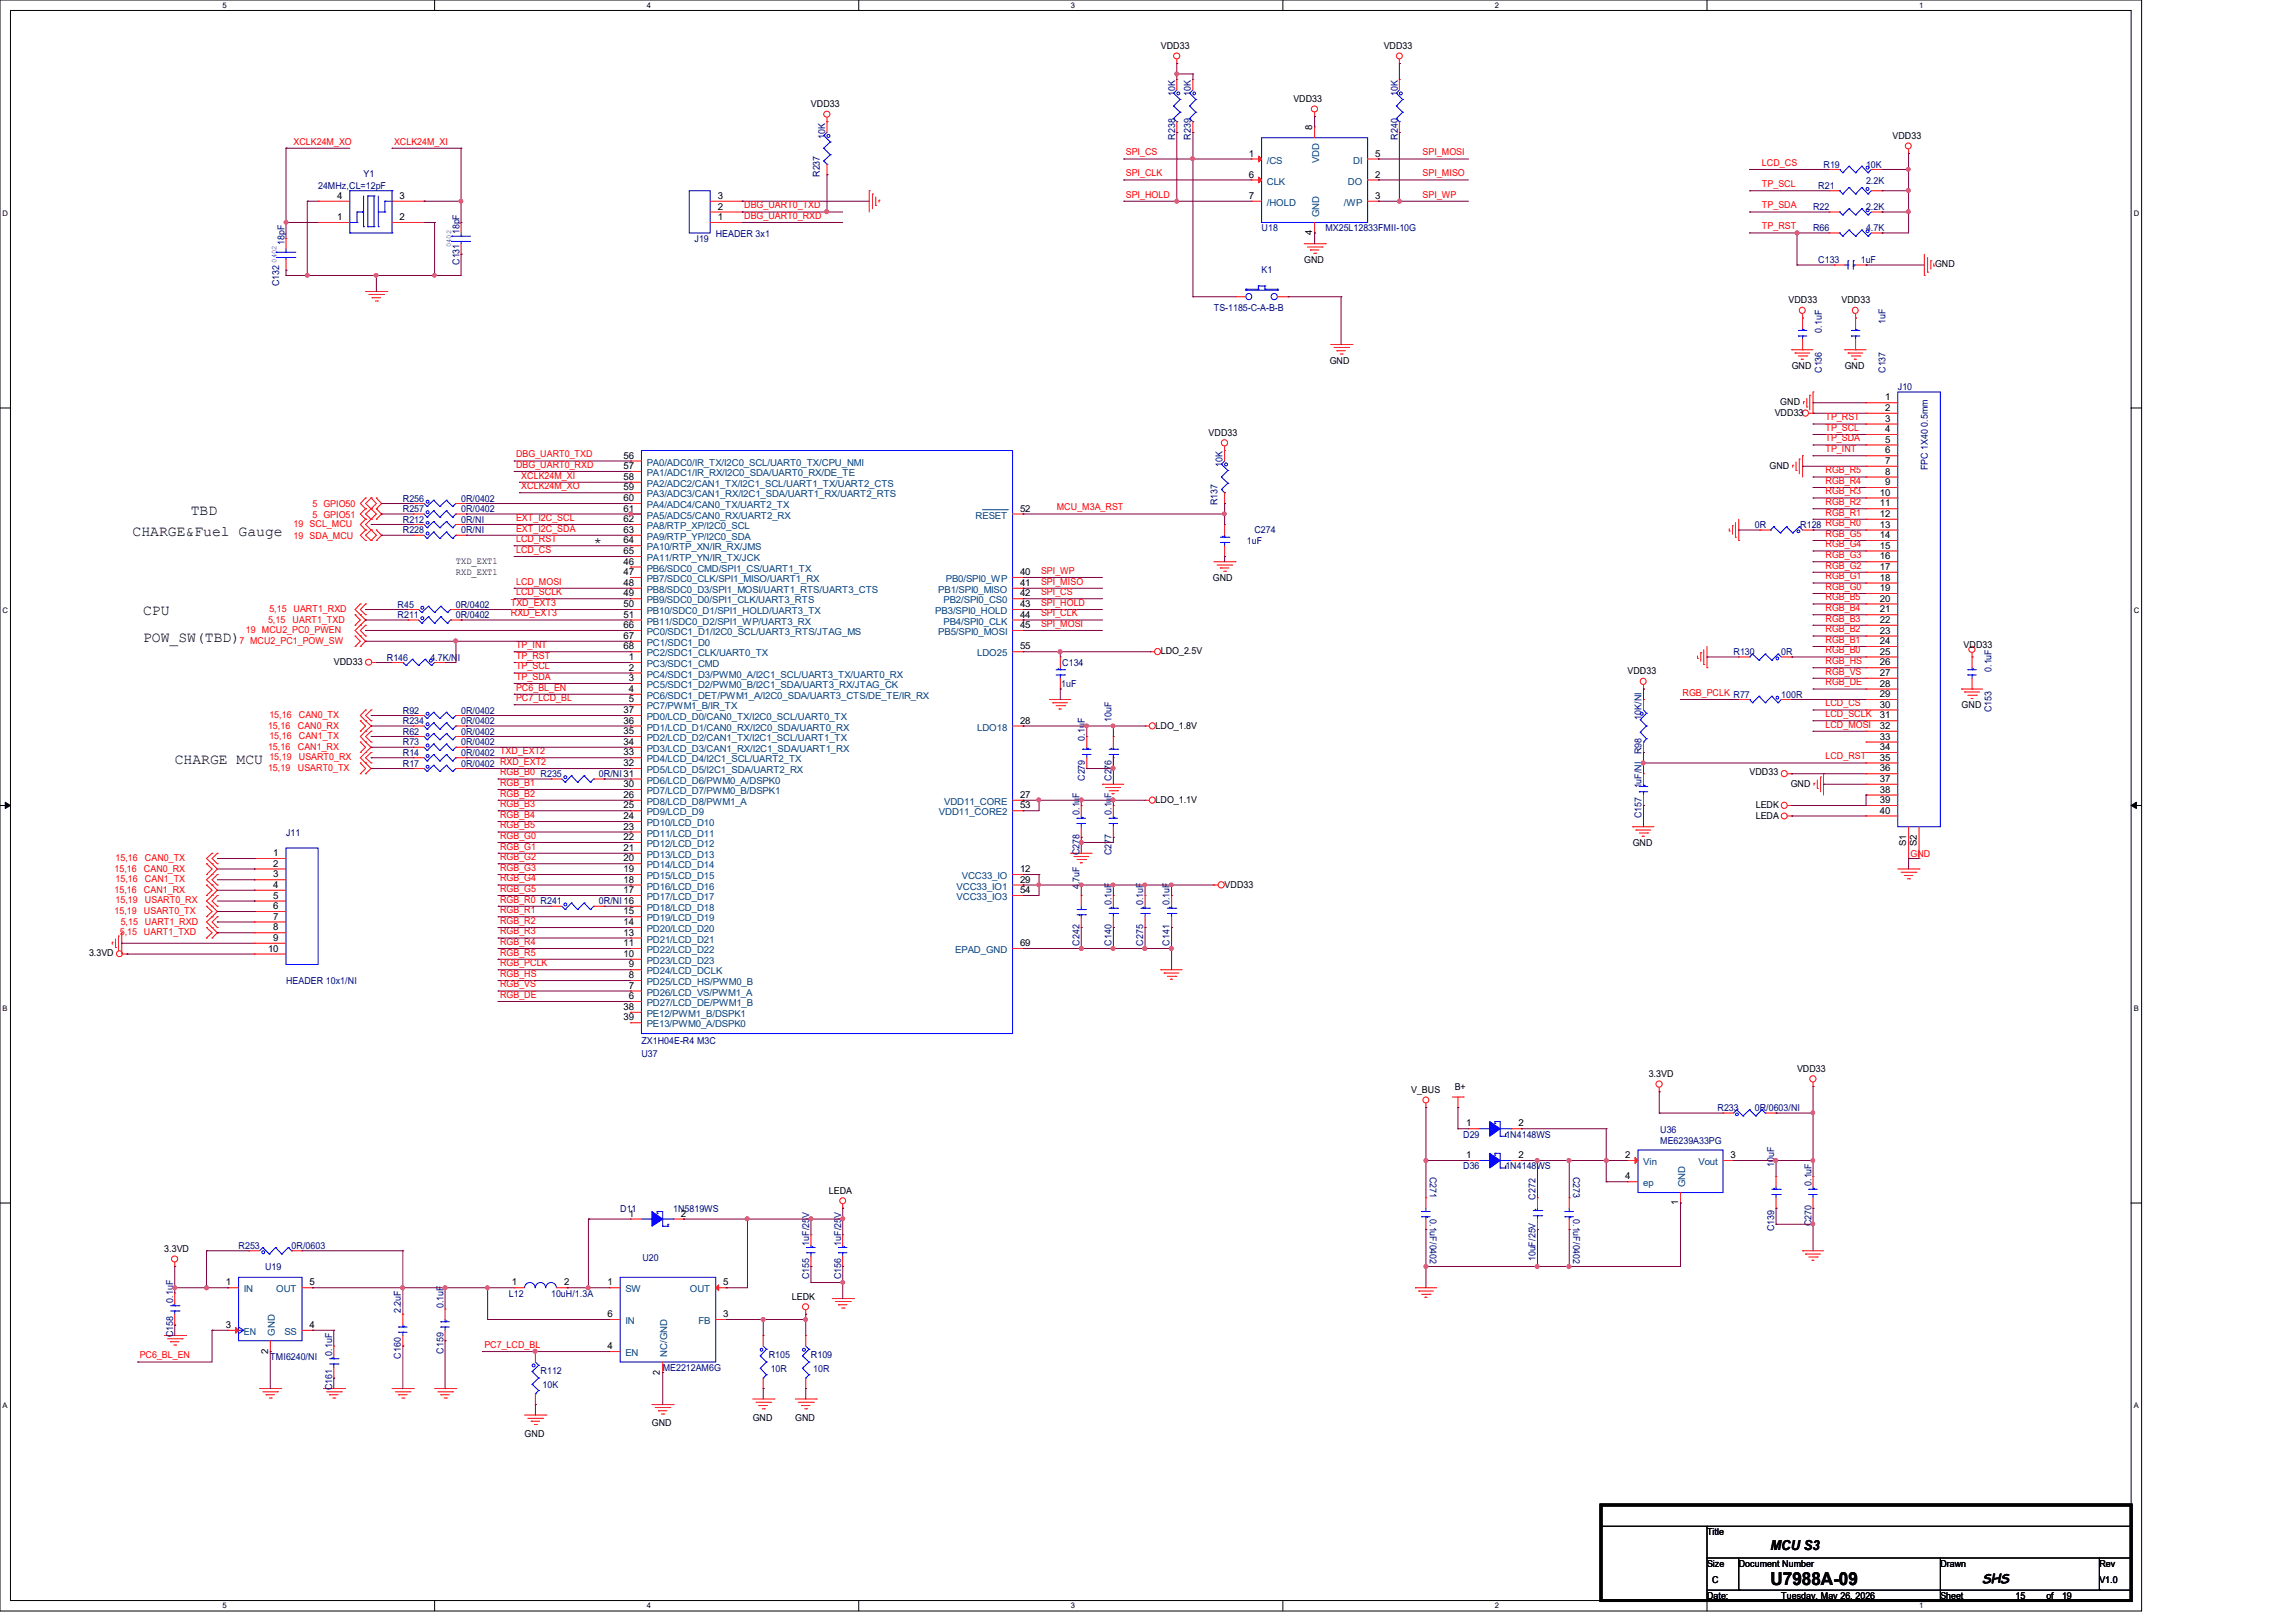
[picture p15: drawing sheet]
<svg xmlns="http://www.w3.org/2000/svg" width="297mm" height="210mm" viewBox="0 0 297 210" stroke-linecap="round" stroke-linejoin="round" font-family="sans-serif">
<defs><g id="words">
<text font-size="2.3" x="229" y="205.1">U7988A-09</text>
<g font-size="1.9">
<text x="17.1" y="69.3">CHARGE&amp;Fuel Gauge</text>
<text x="24.7" y="66.6">TBD</text>
<text x="76.8" y="70.7">*</text>
<text x="18.5" y="79.6">CPU</text>
<text x="18.5" y="83.1">POW_SW(TBD)</text>
<text x="22.6" y="98.8">CHARGE MCU</text>
</g>
<text font-size="1.8" x="229" y="200.5">MCU S3</text>
<text font-size="1.6" x="256.5" y="204.8">SHS</text>
<g font-size="1.2">
<text x="150.2" y="6.3">VDD33</text>
<text x="179" y="6.3">VDD33</text>
<text x="104.9" y="13.9">VDD33</text>
<text x="167.3" y="13.2">VDD33</text>
<text x="169.8" y="16.8" transform="rotate(-90 169.8 16.8)">8</text>
<text x="244.8" y="18">VDD33</text>
<text x="161.5" y="20.3">1</text>
<text x="161.5" y="23">6</text>
<text x="177.9" y="23">2</text>
<text x="177.9" y="20.3">5</text>
<text x="43.6" y="28.5">1</text>
<text x="43.6" y="25.7">4</text>
<text x="51.7" y="25.7">3</text>
<text x="51.7" y="28.5">2</text>
<text x="92.8" y="28.5">1</text>
<text x="92.8" y="27.1">2</text>
<text x="92.8" y="25.7">3</text>
<text x="161.5" y="25.7">7</text>
<text x="177.9" y="25.7">3</text>
<text x="168.7" y="34">GND</text>
<text x="169.8" y="30.4" transform="rotate(-90 169.8 30.4)">4</text>
<text x="250.3" y="34.6">GND</text>
<text x="231.4" y="39.2">VDD33</text>
<text x="238.2" y="39.2">VDD33</text>
<text x="172" y="47.1">GND</text>
<text x="231.8" y="47.8">GND</text>
<text x="238.6" y="47.8">GND</text>
<text x="229.6" y="53.8">VDD33</text>
<text x="230.3" y="52.4">GND</text>
<text x="243.8" y="51.8">1</text>
<text x="243.8" y="53.2">2</text>
<text x="80.6" y="59.4">56</text>
<text x="156.3" y="56.4">VDD33</text>
<text x="243.8" y="54.6">3</text>
<text x="243.8" y="55.9">4</text>
<text x="243.8" y="57.3">5</text>
<text x="243.8" y="58.7">6</text>
<text x="80.6" y="60.7">57</text>
<text x="80.6" y="62.1">58</text>
<text x="80.6" y="63.5">59</text>
<text x="80.6" y="64.9">60</text>
<text x="228.9" y="60.7">GND</text>
<text x="243.2" y="64.1">10</text>
<text x="243.2" y="65.5">11</text>
<text x="243.8" y="60">7</text>
<text x="243.8" y="61.4">8</text>
<text x="243.8" y="62.8">9</text>
<text x="80.6" y="70.3">64</text>
<text x="80.6" y="71.7">65</text>
<text x="80.6" y="66.2">61</text>
<text x="80.6" y="67.6">62</text>
<text x="80.6" y="69">63</text>
<text x="132" y="66.2">52</text>
<text x="243.2" y="66.9">12</text>
<text x="243.2" y="68.3">13</text>
<text x="243.2" y="69.6">14</text>
<text x="243.2" y="71">15</text>
<text x="59" y="73">TXD_EXT1</text>
<text x="59" y="74.4">RXD_EXT1</text>
<text x="80.6" y="73.1">46</text>
<text x="80.6" y="74.4">47</text>
<text x="80.6" y="75.8">48</text>
<text x="80.6" y="77.2">49</text>
<text x="132" y="74.4">40</text>
<text x="132" y="75.8">41</text>
<text x="132" y="77.2">42</text>
<text x="156.9" y="75.2">GND</text>
<text x="243.2" y="72.4">16</text>
<text x="243.2" y="73.7">17</text>
<text x="243.2" y="75.1">18</text>
<text x="243.2" y="76.5">19</text>
<text x="243.2" y="77.9">20</text>
<text x="80.6" y="78.6">50</text>
<text x="80.6" y="79.9">51</text>
<text x="80.6" y="81.3">66</text>
<text x="80.6" y="82.7">67</text>
<text x="132" y="78.6">43</text>
<text x="132" y="79.9">44</text>
<text x="132" y="81.3">45</text>
<text x="243.2" y="79.2">21</text>
<text x="243.2" y="80.6">22</text>
<text x="243.2" y="82">23</text>
<text x="243.2" y="83.4">24</text>
<text x="254" y="83.8">VDD33</text>
<text x="43.2" y="86">VDD33</text>
<text x="80.6" y="84">68</text>
<text x="81.3" y="85.4">1</text>
<text x="81.3" y="86.8">2</text>
<text x="81.3" y="88.1">3</text>
<text x="81.3" y="89.5">4</text>
<text x="132" y="84">55</text>
<text x="150.2" y="84.7">LDO_2.5V</text>
<text x="210.5" y="87.2">VDD33</text>
<text x="243.2" y="84.7">25</text>
<text x="243.2" y="86.1">26</text>
<text x="243.2" y="87.5">27</text>
<text x="243.2" y="88.9">28</text>
<text x="80.6" y="92.3">37</text>
<text x="80.6" y="93.6">36</text>
<text x="80.6" y="95">35</text>
<text x="81.3" y="90.9">5</text>
<text x="132" y="93.6">28</text>
<text x="149.5" y="94.3">LDO_1.8V</text>
<text x="243.2" y="90.2">29</text>
<text x="243.2" y="91.6">30</text>
<text x="243.2" y="93">31</text>
<text x="243.2" y="94.3">32</text>
<text x="243.2" y="95.7">33</text>
<text x="253.7" y="91.7">GND</text>
<text x="80.6" y="96.4">34</text>
<text x="80.6" y="97.7">33</text>
<text x="80.6" y="99.1">32</text>
<text x="80.6" y="101.9">30</text>
<text x="226.3" y="100.3">VDD33</text>
<text x="231.6" y="101.8">GND</text>
<text x="243.2" y="97.1">34</text>
<text x="243.2" y="98.4">35</text>
<text x="243.2" y="99.8">36</text>
<text x="243.2" y="101.2">37</text>
<text x="80.6" y="106">24</text>
<text x="80.6" y="107.4">23</text>
<text x="80.6" y="103.3">26</text>
<text x="80.6" y="104.6">25</text>
<text x="132" y="103.3">27</text>
<text x="132" y="104.6">53</text>
<text x="149.5" y="103.8">LDO_1.1V</text>
<text x="227.1" y="104.6">LEDK</text>
<text x="227.1" y="105.9">LEDA</text>
<text x="243.2" y="102.6">38</text>
<text x="243.2" y="103.9">39</text>
<text x="243.2" y="105.3">40</text>
<text x="35.3" y="110.8">1</text>
<text x="35.3" y="112.1">2</text>
<text x="35.3" y="113.5">3</text>
<text x="80.6" y="108.7">22</text>
<text x="80.6" y="110.1">21</text>
<text x="80.6" y="111.5">20</text>
<text x="80.6" y="112.9">19</text>
<text x="132" y="112.9">12</text>
<text x="211.2" y="109.5">GND</text>
<text x="246.6" y="109.5" transform="rotate(-90 246.6 109.5)">S1</text>
<text x="247.9" y="109.5" transform="rotate(-90 247.9 109.5)">S2</text>
<text x="35.3" y="114.9">4</text>
<text x="35.3" y="116.3">5</text>
<text x="35.3" y="117.6">6</text>
<text x="35.3" y="119">7</text>
<text x="80.6" y="114.2">18</text>
<text x="80.6" y="115.6">17</text>
<text x="80.6" y="118.3">15</text>
<text x="80.6" y="119.7">14</text>
<text x="132" y="114.2">29</text>
<text x="132" y="115.6">54</text>
<text x="158.4" y="114.9">VDD33</text>
<text x="11.5" y="123.7">3.3VD</text>
<text x="34.7" y="123.1">10</text>
<text x="35.3" y="120.4">8</text>
<text x="35.3" y="121.8">9</text>
<text x="80.6" y="121.1">13</text>
<text x="80.6" y="122.4">11</text>
<text x="80.6" y="123.8">10</text>
<text x="81.3" y="125.2">9</text>
<text x="132" y="122.4">69</text>
<text x="80.6" y="130.7">38</text>
<text x="81.3" y="126.6">8</text>
<text x="81.3" y="127.9">7</text>
<text x="81.3" y="129.3">6</text>
<text x="80.6" y="132">39</text>
<text x="182.5" y="141.4">V_BUS</text>
<text x="188.2" y="141">B+</text>
<text x="213.3" y="139.4">3.3VD</text>
<text x="232.5" y="138.7">VDD33</text>
<text x="189.7" y="149.9">1</text>
<text x="189.7" y="145.8">1</text>
<text x="196.4" y="149.9">2</text>
<text x="196.4" y="145.8">2</text>
<text x="210.2" y="149.9">2</text>
<text x="223.9" y="149.9">3</text>
<text x="107.2" y="154.5">LEDA</text>
<text x="210.2" y="152.6">4</text>
<text x="217.1" y="156" transform="rotate(-90 217.1 156)">1</text>
<text x="81.3" y="157.4">1</text>
<text x="88.1" y="157.4">2</text>
<text x="21.3" y="162">3.3VD</text>
<text x="29.2" y="166.3">1</text>
<text x="40" y="166.3">5</text>
<text x="66.2" y="166.3">1</text>
<text x="73" y="166.3">2</text>
<text x="78.6" y="166.3">1</text>
<text x="93.6" y="166.3">5</text>
<text x="29.2" y="171.8">3</text>
<text x="40" y="171.8">4</text>
<text x="78.6" y="170.4">6</text>
<text x="93.6" y="170.4">3</text>
<text x="102.4" y="168.2">LEDK</text>
<text x="34.7" y="175.1" transform="rotate(-90 34.7 175.1)">2</text>
<text x="78.6" y="174.6">4</text>
<text x="85.3" y="177.9" transform="rotate(-90 85.3 177.9)">2</text>
<text x="67.9" y="185.9">GND</text>
<text x="84.3" y="184.5">GND</text>
<text x="97.4" y="183.8">GND</text>
<text x="102.9" y="183.8">GND</text>
<text x="220.8" y="198.6">Title</text>
<text x="220.8" y="202.7">Size</text>
<text x="224.9" y="202.7">Document Number</text>
<text x="251" y="202.7">Drawn</text>
<text x="271.6" y="202.7">Rev</text>
<text x="220.8" y="206.9">Date:</text>
<text x="221.5" y="204.8">C</text>
<text x="230.4" y="206.9">Tuesday, May 26, 2026</text>
<text x="251" y="206.9">Sheet</text>
<text x="260.7" y="206.9">15</text>
<text x="264.7" y="206.9">of</text>
<text x="266.7" y="206.9">19</text>
<text x="271.6" y="204.8">V1.0</text>
</g>
<g font-size="1.2" fill="#000080">
<text x="106.7" y="17.9" transform="rotate(-90 106.7 17.9)">10K</text>
<text x="152" y="12.4" transform="rotate(-90 152 12.4)">10K</text>
<text x="154.1" y="12.4" transform="rotate(-90 154.1 12.4)">10K</text>
<text x="180.8" y="12.4" transform="rotate(-90 180.8 12.4)">10K</text>
<text x="47" y="22.9">Y1</text>
<text x="106" y="22.9" transform="rotate(-90 106 22.9)">R237</text>
<text x="152" y="18.1" transform="rotate(-90 152 18.1)">R238</text>
<text x="154.1" y="18.1" transform="rotate(-90 154.1 18.1)">R239</text>
<text x="180.8" y="18.1" transform="rotate(-90 180.8 18.1)">R240</text>
<text x="235.9" y="21.7">R19</text>
<text x="241.4" y="21.7">10K</text>
<text x="241.4" y="23.7">2.2K</text>
<text x="41.1" y="24.4">24MHz,CL=12pF</text>
<text x="163.2" y="29.9">U18</text>
<text x="171.4" y="29.9">MX25L12833FMII-10G</text>
<text x="234.5" y="27.2">R22</text>
<text x="234.5" y="29.9">R66</text>
<text x="235.2" y="24.4">R21</text>
<text x="241.4" y="27.2">2.2K</text>
<text x="241.4" y="29.9">4.7K</text>
<text x="36.8" y="31.7" transform="rotate(-90 36.8 31.7)">18pF</text>
<text x="59.4" y="34.3" transform="rotate(-90 59.4 34.3)">C131</text>
<text x="59.4" y="30.3" transform="rotate(-90 59.4 30.3)">18pF</text>
<text x="89.8" y="31.3">J19</text>
<text x="92.6" y="30.6">HEADER 3x1</text>
<text x="163.2" y="35.3">K1</text>
<text x="235.2" y="34">C133</text>
<text x="240.7" y="34">1uF</text>
<text x="36.1" y="37" transform="rotate(-90 36.1 37)">C132</text>
<text x="157" y="40.2">TS-1185-C-A-B-B</text>
<text x="243.9" y="42" transform="rotate(-90 243.9 42)">1uF</text>
<text x="235.7" y="43.1" transform="rotate(-90 235.7 43.1)">0.1uF</text>
<text x="235.7" y="48.3" transform="rotate(-90 235.7 48.3)">C136</text>
<text x="243.9" y="48.3" transform="rotate(-90 243.9 48.3)">C137</text>
<text x="245.5" y="50.5">J10</text>
<text x="249.4" y="55.2" transform="rotate(-90 249.4 55.2)">0.5mm</text>
<text x="52.1" y="64.9">R256</text>
<text x="59.6" y="64.9">0R/0402</text>
<text x="157.5" y="65.4" transform="rotate(-90 157.5 65.4)">R137</text>
<text x="158.2" y="60.5" transform="rotate(-90 158.2 60.5)">10K</text>
<text x="249.4" y="60.9" transform="rotate(-90 249.4 60.9)">FPC 1X40</text>
<text x="52.1" y="67.6">R212</text>
<text x="52.1" y="66.3">R257</text>
<text x="52.1" y="69">R228</text>
<text x="59.6" y="67.6">0R/NI</text>
<text x="59.6" y="66.3">0R/0402</text>
<text x="59.6" y="69">0R/NI</text>
<text x="161.3" y="70.4">1uF</text>
<text x="162.3" y="69">C274</text>
<text x="227" y="68.3">0R</text>
<text x="232.9" y="68.3">R128 RGB_R0</text>
<text x="51.4" y="80">R211</text>
<text x="51.4" y="78.6">R45</text>
<text x="59" y="80">0R/0402</text>
<text x="59" y="78.6">0R/0402</text>
<text x="50" y="85.5">R146</text>
<text x="55.7" y="85.5">4.7K/N</text>
<text x="59.2" y="85.5">I</text>
<text x="137.3" y="88.9">1uF</text>
<text x="137.4" y="86.1">C134</text>
<text x="224.2" y="84.8">R130</text>
<text x="230.4" y="84.8">0R</text>
<text x="257.6" y="87" transform="rotate(-90 257.6 87)">0.1uF</text>
<text x="52.1" y="95.1">R62</text>
<text x="52.1" y="92.3">R92</text>
<text x="52.1" y="93.7">R234</text>
<text x="59.6" y="95.1">0R/0402</text>
<text x="59.6" y="92.3">0R/0402</text>
<text x="59.6" y="93.7">0R/0402</text>
<text x="140.3" y="95.8" transform="rotate(-90 140.3 95.8)">0.1u</text>
<text x="140.3" y="93.6" transform="rotate(-90 140.3 93.6)">F</text>
<text x="143.8" y="93.4" transform="rotate(-90 143.8 93.4)">10uF</text>
<text x="212.3" y="93.1" transform="rotate(-90 212.3 93.1)">10K/NI</text>
<text x="230.4" y="90.3">100R</text>
<text x="257.6" y="92.2" transform="rotate(-90 257.6 92.2)">C153</text>
<text x="52.1" y="96.4">R73</text>
<text x="52.1" y="97.8">R14</text>
<text x="52.1" y="99.2">R17</text>
<text x="59.6" y="96.4">0R/0402</text>
<text x="59.6" y="97.8">0R/0402 TXD_EXT2</text>
<text x="59.6" y="99.2">0R/0402 RXD_EXT2</text>
<text x="77.5" y="100.6">0R/NI31</text>
<text x="140.3" y="101" transform="rotate(-90 140.3 101)">C279</text>
<text x="143.8" y="101" transform="rotate(-90 143.8 101)">C276</text>
<text x="212.3" y="97.6" transform="rotate(-90 212.3 97.6)">R98</text>
<text x="139.7" y="105.5" transform="rotate(-90 139.7 105.5)">0.1u</text>
<text x="139.7" y="103.2" transform="rotate(-90 139.7 103.2)">F</text>
<text x="143.8" y="105.5" transform="rotate(-90 143.8 105.5)">0.1u</text>
<text x="143.8" y="103.2" transform="rotate(-90 143.8 103.2)">F</text>
<text x="212.3" y="105.9" transform="rotate(-90 212.3 105.9)">C157</text>
<text x="212.3" y="102" transform="rotate(-90 212.3 102)">1uF/NI</text>
<text x="37" y="108.1">J11</text>
<text x="139.7" y="110.7" transform="rotate(-90 139.7 110.7)">C278</text>
<text x="143.8" y="110.7" transform="rotate(-90 143.8 110.7)">C277</text>
<text x="77.5" y="117">0R/NI16</text>
<text x="139.7" y="115.1" transform="rotate(-90 139.7 115.1)">4</text>
<text x="139.7" y="114.4" transform="rotate(-90 139.7 114.4)">.7uF</text>
<text x="143.8" y="117.1" transform="rotate(-90 143.8 117.1)">0.1uF</text>
<text x="147.9" y="117.1" transform="rotate(-90 147.9 117.1)">0.1uF</text>
<text x="151.3" y="117.1" transform="rotate(-90 151.3 117.1)">0.1uF</text>
<text x="139.7" y="122.3" transform="rotate(-90 139.7 122.3)">C242</text>
<text x="143.8" y="122.3" transform="rotate(-90 143.8 122.3)">C140</text>
<text x="147.9" y="122.3" transform="rotate(-90 147.9 122.3)">C275</text>
<text x="151.3" y="122.3" transform="rotate(-90 151.3 122.3)">C141</text>
<text x="37" y="127.3">HEADER 10x1/NI</text>
<text x="83" y="135.1">ZX1H04E-R4 M3C</text>
<text x="83" y="136.8">U37</text>
<text x="222.2" y="143.8">R233</text>
<text x="227" y="143.8">0R/0603/NI</text>
<text x="189.3" y="147.2">D29</text>
<text x="194.7" y="147.2">1N4148WS</text>
<text x="214.8" y="146.6">U36</text>
<text x="214.8" y="148">ME6239A33PG</text>
<text x="185" y="152.2" transform="rotate(90 185 152.2)">C271</text>
<text x="189.3" y="151.3">D36</text>
<text x="194.7" y="151.3">1N4148WS</text>
<text x="198.6" y="155.2" transform="rotate(-90 198.6 155.2)">C272</text>
<text x="203.5" y="152.2" transform="rotate(90 203.5 152.2)">C273</text>
<text x="229.5" y="151" transform="rotate(-90 229.5 151)">10uF</text>
<text x="234.3" y="153.5" transform="rotate(-90 234.3 153.5)">0.1uF</text>
<text x="30.9" y="161.6">R253</text>
<text x="37.7" y="161.6">0R/0603</text>
<text x="80.2" y="156.8">D11</text>
<text x="87.1" y="156.8">1N5819WS</text>
<text x="104.7" y="161.2" transform="rotate(-90 104.7 161.2)">1uF/25</text>
<text x="104.7" y="157.6" transform="rotate(-90 104.7 157.6)">V</text>
<text x="108.8" y="161.2" transform="rotate(-90 108.8 161.2)">1uF/25</text>
<text x="108.8" y="157.6" transform="rotate(-90 108.8 157.6)">V</text>
<text x="185" y="157.7" transform="rotate(90 185 157.7)">0.1uF/0402</text>
<text x="203.5" y="157.7" transform="rotate(90 203.5 157.7)">0.1uF/0402</text>
<text x="229.5" y="159.3" transform="rotate(-90 229.5 159.3)">C139</text>
<text x="234.3" y="158.7" transform="rotate(-90 234.3 158.7)">C270</text>
<text x="34.3" y="164.3">U19</text>
<text x="65.8" y="167.8">L12</text>
<text x="71.3" y="167.8">10uH/1.3A</text>
<text x="83.1" y="163.1">U20</text>
<text x="104.7" y="165.5" transform="rotate(-90 104.7 165.5)">C155</text>
<text x="108.8" y="165.5" transform="rotate(-90 108.8 165.5)">C156</text>
<text x="198.6" y="163.2" transform="rotate(-90 198.6 163.2)">10uF/25V</text>
<text x="22.4" y="173.1" transform="rotate(-90 22.4 173.1)">C158</text>
<text x="22.4" y="168.6" transform="rotate(-90 22.4 168.6)">0.1uF</text>
<text x="51.9" y="169.9" transform="rotate(-90 51.9 169.9)">2.2uF</text>
<text x="57.4" y="169.2" transform="rotate(-90 57.4 169.2)">0.1uF</text>
<text x="35" y="176">TMI6240/NI</text>
<text x="43" y="179.9" transform="rotate(-90 43 179.9)">C161</text>
<text x="43" y="175.4" transform="rotate(-90 43 175.4)">0.1uF</text>
<text x="51.9" y="175.8" transform="rotate(-90 51.9 175.8)">C160</text>
<text x="57.4" y="175.1" transform="rotate(-90 57.4 175.1)">C159</text>
<text x="69.9" y="177.8">R112</text>
<text x="70.2" y="179.6">10K</text>
<text x="85.7" y="177.4">ME2212AM6G</text>
<text x="99.4" y="175.7">R105</text>
<text x="99.7" y="177.5">10R</text>
<text x="104.9" y="175.7">R109</text>
<text x="105.2" y="177.5">10R</text>
</g>
<g font-size="1.2" fill="#f00">
<text x="38" y="18.7">XCLK24M_XO</text>
<text x="51" y="18.7">XCLK24M_XI</text>
<text x="145.6" y="20.1">SPI_CS</text>
<text x="145.6" y="22.8">SPI_CLK</text>
<text x="184" y="20.1">SPI_MOSI</text>
<text x="184" y="22.8">SPI_MISO</text>
<text x="227.9" y="21.5">LCD_CS</text>
<text x="96.3" y="27">DBG_UART0_TXD</text>
<text x="96.3" y="28.3">DBG_UART0_RXD</text>
<text x="145.6" y="25.6">SPI_HOLD</text>
<text x="184" y="25.6">SPI_WP</text>
<text x="227.9" y="24.2">TP_SCL</text>
<text x="227.9" y="27">TP_SDA</text>
<text x="227.9" y="29.7">TP_RST</text>
<text x="66.8" y="59.2">DBG_UART0_TXD</text>
<text x="236.1" y="54.4">TP_RST</text>
<text x="236.1" y="55.8">TP_SCL</text>
<text x="236.1" y="57.1">TP_SDA</text>
<text x="236.1" y="58.5">TP_INT</text>
<text x="40.4" y="65.6">5 GPIO50</text>
<text x="66.8" y="60.5">DBG_UART0_RXD</text>
<text x="67.4" y="61.9">XCLK24M_XI</text>
<text x="67.4" y="63.3">XCLK24M_XO</text>
<text x="236.1" y="61.3">RGB_R5</text>
<text x="236.1" y="62.6">RGB_R4</text>
<text x="236.1" y="64">RGB_R3</text>
<text x="236.1" y="65.4">RGB_R2</text>
<text x="38" y="68.2">19 SCL_MCU</text>
<text x="38" y="69.7">19 SDA_MCU</text>
<text x="40.4" y="67">5 GPIO51</text>
<text x="66.8" y="67.4">EXT_I2C_SCL</text>
<text x="66.8" y="68.8">EXT_I2C_SDA</text>
<text x="66.8" y="71.5">LCD_CS</text>
<text x="66.8" y="70.1">LCD_RST</text>
<text x="136.7" y="66">MCU_M3A_RST</text>
<text x="236.1" y="66.7">RGB_R1</text>
<text x="236.1" y="69.5">RGB_G5</text>
<text x="236.1" y="70.8">RGB_G4</text>
<text x="66.8" y="75.6">LCD_MOSI</text>
<text x="66.8" y="77">LCD_SCLK</text>
<text x="134.7" y="74.3">SPI_WP</text>
<text x="134.7" y="75.6">SPI_MISO</text>
<text x="134.7" y="77">SPI_CS</text>
<text x="236.1" y="72.2">RGB_G3</text>
<text x="236.1" y="73.6">RGB_G2</text>
<text x="236.1" y="75">RGB_G1</text>
<text x="236.1" y="76.3">RGB_G0</text>
<text x="236.1" y="77.7">RGB_B5</text>
<text x="31" y="83.3">7 MCU2_PC1_POW_SW</text>
<text x="31.8" y="81.9">19 MCU2_PC0_PWEN</text>
<text x="34.7" y="80.6">5,15</text>
<text x="34.8" y="79.2">5,15</text>
<text x="37.8" y="80.6">UART1_TXD</text>
<text x="38" y="79.2">UART1_RXD</text>
<text x="66.1" y="78.4">TXD_EXT3</text>
<text x="66.1" y="79.8">RXD_EXT3</text>
<text x="66.8" y="83.9">TP_INT</text>
<text x="134.7" y="78.4">SPI_HOLD</text>
<text x="134.7" y="79.8">SPI_CLK</text>
<text x="134.7" y="81.1">SPI_MOSI</text>
<text x="236.1" y="79.1">RGB_B4</text>
<text x="236.1" y="80.4">RGB_B3</text>
<text x="236.1" y="81.8">RGB_B2</text>
<text x="236.1" y="83.2">RGB_B1</text>
<text x="66.8" y="85.3">TP_RST</text>
<text x="66.8" y="86.6">TP_SCL</text>
<text x="66.8" y="88">TP_SDA</text>
<text x="66.8" y="89.4">PC6_BL_EN</text>
<text x="236.1" y="84.5">RGB_B0</text>
<text x="236.1" y="85.9">RGB_HS</text>
<text x="236.1" y="87.3">RGB_VS</text>
<text x="236.1" y="88.7">RGB_DE</text>
<text x="34.7" y="94.3">15,16</text>
<text x="34.8" y="92.9">15,16</text>
<text x="34.8" y="95.6">15,16</text>
<text x="38.5" y="94.3">CAN0_RX</text>
<text x="38.7" y="92.9">CAN0_TX</text>
<text x="38.7" y="95.6">CAN1_TX</text>
<text x="66.8" y="90.7">PC7_LCD_BL</text>
<text x="217.6" y="90">RGB_PCLK R77</text>
<text x="236.1" y="91.4">LCD_CS</text>
<text x="236.1" y="92.8">LCD_SCLK</text>
<text x="236.1" y="94.1">LCD_MOSI</text>
<text x="34.7" y="99.7">15,19</text>
<text x="34.7" y="97">15,16</text>
<text x="34.8" y="98.4">15,19</text>
<text x="38.5" y="99.7">USART0_TX</text>
<text x="38.5" y="97">CAN1_RX</text>
<text x="38.7" y="98.4">USART0_RX</text>
<text x="64.7" y="100.3">RGB_B0 R235</text>
<text x="64.7" y="101.7">RGB_B1</text>
<text x="236.1" y="98.3">LCD_RST</text>
<text x="64.7" y="103.1">RGB_B2</text>
<text x="64.7" y="104.4">RGB_B3</text>
<text x="64.7" y="105.8">RGB_B4</text>
<text x="64.7" y="107.2">RGB_B5</text>
<text x="14.8" y="112.8">15,16</text>
<text x="14.9" y="111.4">15,16</text>
<text x="18.6" y="112.8">CAN0_RX</text>
<text x="18.8" y="111.4">CAN0_TX</text>
<text x="64.7" y="108.5">RGB_G0</text>
<text x="64.7" y="109.9">RGB_G1</text>
<text x="64.7" y="111.3">RGB_G2</text>
<text x="64.7" y="112.7">RGB_G3</text>
<text x="247.1" y="110.8">GND</text>
<text x="14.8" y="115.5">15,16</text>
<text x="14.8" y="118.3">15,19</text>
<text x="14.9" y="114.1">15,16</text>
<text x="14.9" y="116.9">15,19</text>
<text x="15.6" y="119.6">5,15</text>
<text x="18.6" y="115.5">CAN1_RX</text>
<text x="18.6" y="118.3">USART0_TX</text>
<text x="18.8" y="114.1">CAN1_TX</text>
<text x="18.8" y="116.9">USART0_RX</text>
<text x="18.8" y="119.6">UART1_RXD</text>
<text x="64.7" y="114">RGB_G4</text>
<text x="64.7" y="115.4">RGB_G5</text>
<text x="64.7" y="119.5">RGB_R2</text>
<text x="64.7" y="118.2">RGB_R1</text>
<text x="64.7" y="116.8">RGB_R0 R241</text>
<text x="15.5" y="121">5,15</text>
<text x="18.6" y="121">UART1_TXD</text>
<text x="64.7" y="123.7">RGB_R5</text>
<text x="64.7" y="122.3">RGB_R4</text>
<text x="64.7" y="120.9">RGB_R3</text>
<text x="64.7" y="125">RGB_PCLK</text>
<text x="64.7" y="126.4">RGB_HS</text>
<text x="64.7" y="127.8">RGB_VS</text>
<text x="64.7" y="129.1">RGB_DE</text>
<text x="18.1" y="175.8">PC6_BL_EN</text>
<text x="62.7" y="174.4">PC7_LCD_BL</text>
</g>
<g font-size="1.2" fill="#004080">
<text x="163.9" y="21.2">/CS</text>
<text x="163.9" y="23.9">CLK</text>
<text x="170.6" y="21.1" transform="rotate(-90 170.6 21.1)">VDD</text>
<text x="174.4" y="23.9">DO</text>
<text x="175" y="21.2">DI</text>
<text x="163.9" y="26.6">/HOLD</text>
<text x="170.6" y="28.1" transform="rotate(-90 170.6 28.1)">GND</text>
<text x="173.8" y="26.6">/WP</text>
<text x="83.7" y="60.2">PA0/ADC0/IR_TX/I2C0_SCL/UART0_TX/CPU_NMI</text>
<text x="83.7" y="61.6">PA1/ADC1/IR_RX/I2C0_SDA/UART0_RX/DE_TE</text>
<text x="83.7" y="63">PA2/ADC2/CAN1_TX/I2C1_SCL/UART1_TX/UART2_CTS</text>
<text x="83.7" y="64.3">PA3/ADC3/CAN1_RX/I2C1_SDA/UART1_RX/UART2_RTS</text>
<text x="83.7" y="65.7">PA4/ADC4/CAN0_TX/UART2_TX</text>
<text x="83.7" y="71.2">PA10/RTP_XN/IR_RX/JMS</text>
<text x="83.7" y="67.1">PA5/ADC5/CAN0_RX/UART2_RX</text>
<text x="83.7" y="68.5">PA8/RTP_XP/I2C0_SCL</text>
<text x="83.7" y="69.8">PA9/RTP_YP/I2C0_SDA</text>
<text x="126.2" y="67.1">RESET</text>
<text x="83.7" y="72.6">PA11/RTP_YN/IR_TX/JCK</text>
<text x="83.7" y="74">PB6/SDC0_CMD/SPI1_CS/UART1_TX</text>
<text x="83.7" y="75.3">PB7/SDC0_CLK/SPI1_MISO/UART1_RX</text>
<text x="83.7" y="76.7">PB8/SDC0_D3/SPI1_MOSI/UART1_RTS/UART3_CTS</text>
<text x="121.4" y="76.7">PB1/SPI0_MISO</text>
<text x="122.3" y="75.3">PB0/SPI0_WP</text>
<text x="83.7" y="79.5">PB10/SDC0_D1/SPI1_HOLD/UART3_TX</text>
<text x="83.7" y="80.8">PB11/SDC0_D2/SPI1_WP/UART3_RX</text>
<text x="83.7" y="78.1">PB9/SDC0_D0/SPI1_CLK/UART3_RTS</text>
<text x="83.7" y="82.2">PC0/SDC1_D1/I2C0_SCL/UART3_RTS/JTAG_MS</text>
<text x="83.7" y="83.6">PC1/SDC1_D0</text>
<text x="121" y="79.5">PB3/SPI0_HOLD</text>
<text x="121.4" y="82.2">PB5/SPI0_MOSI</text>
<text x="122" y="78.1">PB2/SPI0_CS0</text>
<text x="122" y="80.8">PB4/SPI0_CLK</text>
<text x="83.7" y="84.9">PC2/SDC1_CLK/UART0_TX</text>
<text x="83.7" y="86.3">PC3/SDC1_CMD</text>
<text x="83.7" y="87.7">PC4/SDC1_D3/PWM0_A/I2C1_SCL/UART3_TX/UART0_RX</text>
<text x="83.7" y="89">PC5/SDC1_D2/PWM0_B/I2C1_SDA/UART3_RX/JTAG_CK</text>
<text x="126.4" y="84.9">LDO25</text>
<text x="83.7" y="90.4">PC6/SDC1_DET/PWM1_A/I2C0_SDA/UART3_CTS/DE_TE/IR_RX</text>
<text x="83.7" y="91.8">PC7/PWM1_B/IR_TX</text>
<text x="83.7" y="93.2">PD0/LCD_D0/CAN0_TX/I2C0_SCL/UART0_TX</text>
<text x="83.7" y="94.5">PD1/LCD_D1/CAN0_RX/I2C0_SDA/UART0_RX</text>
<text x="83.7" y="95.9">PD2/LCD_D2/CAN1_TX/I2C1_SCL/UART1_TX</text>
<text x="126.4" y="94.5">LDO18</text>
<text x="83.7" y="97.3">PD3/LCD_D3/CAN1_RX/I2C1_SDA/UART1_RX</text>
<text x="83.7" y="98.6">PD4/LCD_D4/I2C1_SCL/UART2_TX</text>
<text x="83.7" y="100">PD5/LCD_D5/I2C1_SDA/UART2_RX</text>
<text x="83.7" y="101.4">PD6/LCD_D6/PWM0_A/DSPK0</text>
<text x="83.7" y="106.9">PD10/LCD_D10</text>
<text x="83.7" y="102.7">PD7/LCD_D7/PWM0_B/DSPK1</text>
<text x="83.7" y="104.1">PD8/LCD_D8/PWM1_A</text>
<text x="83.7" y="105.5">PD9/LCD_D9</text>
<text x="121.5" y="105.5">VDD11_CORE2</text>
<text x="122.1" y="104.1">VDD11_CORE</text>
<text x="83.7" y="108.2">PD11/LCD_D11</text>
<text x="83.7" y="109.6">PD12/LCD_D12</text>
<text x="83.7" y="111">PD13/LCD_D13</text>
<text x="83.7" y="112.4">PD14/LCD_D14</text>
<text x="83.7" y="113.7">PD15/LCD_D15</text>
<text x="124.4" y="113.7">VCC33_IO</text>
<text x="83.7" y="115.1">PD16/LCD_D16</text>
<text x="83.7" y="116.5">PD17/LCD_D17</text>
<text x="83.7" y="117.9">PD18/LCD_D18</text>
<text x="83.7" y="119.2">PD19/LCD_D19</text>
<text x="123.7" y="115.1">VCC33_IO1</text>
<text x="123.7" y="116.5">VCC33_IO3</text>
<text x="83.7" y="120.6">PD20/LCD_D20</text>
<text x="83.7" y="122">PD21/LCD_D21</text>
<text x="83.7" y="123.3">PD22/LCD_D22</text>
<text x="83.7" y="124.7">PD23/LCD_D23</text>
<text x="123.6" y="123.3">EPAD_GND</text>
<text x="83.7" y="126.1">PD24/LCD_DCLK</text>
<text x="83.7" y="127.5">PD25/LCD_HS/PWM0_B</text>
<text x="83.7" y="128.8">PD26/LCD_VS/PWM1_A</text>
<text x="83.7" y="130.2">PD27/LCD_DE/PWM1_B</text>
<text x="83.7" y="131.6">PE12/PWM1_B/DSPK1</text>
<text x="83.7" y="132.9">PE13/PWM0_A/DSPK0</text>
<text x="212.6" y="150.7">Vin</text>
<text x="212.6" y="153.5">ep</text>
<text x="218" y="153.6" transform="rotate(-90 218 153.6)">GND</text>
<text x="219.7" y="150.7">Vout</text>
<text x="31.5" y="167.2">IN</text>
<text x="35.7" y="167.2">OUT</text>
<text x="80.9" y="167.2">SW</text>
<text x="89.2" y="167.2">OUT</text>
<text x="31.5" y="172.7">EN</text>
<text x="35.6" y="172.8" transform="rotate(-90 35.6 172.8)">GND</text>
<text x="36.8" y="172.7">SS</text>
<text x="80.9" y="171.3">IN</text>
<text x="90.3" y="171.3">FB</text>
<text x="80.9" y="175.5">EN</text>
<text x="86.3" y="175.6" transform="rotate(-90 86.3 175.6)">NC/GND</text>
</g>
<g font-size="1">
<text x="28.8" y="1">5</text>
<text x="83.7" y="1">4</text>
<text x="138.5" y="1">3</text>
<text x="193.4" y="1">2</text>
<text x="248.2" y="1">1</text>
<text x=".3" y="27.9">D</text>
<text x="276" y="27.9">D</text>
<text x=".3" y="79.4">C</text>
<text x="276" y="79.4">C</text>
<text x=".3" y="130.8">B</text>
<text x="276" y="130.8">B</text>
<text x=".3" y="182.2">A</text>
<text x="276" y="182.2">A</text>
<text x="28.8" y="208.1">5</text>
<text x="83.7" y="208.1">4</text>
<text x="138.5" y="208.1">3</text>
<text x="193.4" y="208.1">2</text>
<text x="248.2" y="208.1">1</text>
</g>
<g font-size=".9" fill="#00f">
<text x="35.8" y="34" transform="rotate(-90 35.8 34)">0402</text>
<text x="58.4" y="32" transform="rotate(-90 58.4 32)">0402</text>
</g>
</g></defs>
<g fill="none" stroke="#000" stroke-width=".13">
<path d="M0 0h277v208.4h-277zM1.4 1.4h274.3v205.7h-274.3zM56.2 0v1.4M111.1 0v1.4M165.9 0v1.4M220.8 0v1.4M0 52.8h1.4M275.7 52.8h1.3M0 104.2h1.4M.7 103.8l.7 .4-.7 .4zM275.7 104.2l.7-.4v.8zM275.7 104.2h1.3"/>
<path d="M0 155.7h1.4M275.7 155.7h1.3M207.1 197.5h68.6M220.8 197.5v10.9M275.7 197.5h.1M56.2 207.1v1.3M111.1 207.1v1.3M165.9 207.1v1.3M220.8 207.1h.1M220.8 201.6h54.9M220.8 205.7h54.9M224.9 205.7h.1"/>
<path d="M224.9 201.6v4.1M251 207.1h.1M251 201.6v5.5M271.6 205.7h.1M271.6 201.6v4.1M275.7 201.6h.1M275.7 205.7h.1"/>
</g>
<path d="M.7 103.8l.7 .4-.7 .4zM275.7 104.2l.7-.4v.8z" fill="#000"/>
<g fill="none" stroke="#f00" stroke-width=".13">
<path d="M107 15.7h.1M107 15.2v1.9M152.2 8.2h.1M152.2 7.7v.5M170.1 15.1h.1M170.1 14.5v.6M181 8.2h.1M181 7.7v.5M246.9 19.9h.1M246.9 19.3v.6M47.3 37.7h2.7M47.7 38.1h1.9"/>
<path d="M48.1 38.5h.1M48.1 38.5h1.1M48.6 38.9h.2M48.8 38.9h.1M49.6 38.1h.1M50 37.7h.1M107 22.6h.1M107 21.3v1.3M112.4 24.7h.1M112.4 24.7v2.7M112.9 25.1h.1M112.9 25.1v1.9"/>
<path d="M113.3 26.6h.1M113.3 25.5v1.1M113.7 25.9h.1M113.7 25.9v.3M168.7 31.5h2.7M169.1 32h1.9M169.5 32.3h.1M169.5 32.3h1.1M169.9 32.8h.3M170.2 32.8h.1M171 32h.1M171.4 31.5h.1"/>
<path d="M236.6 21.9h.1M236.6 21.9h1.4M242.1 21.9h1.4M243.5 21.9h.1M248.9 35.6h.1M248.9 32.9v2.7M249.3 35.2h.1M249.3 33.3v1.9M249.8 33.7h.1M249.8 33.7v1.1M250.1 34.4h.1M250.1 34.1v.3"/>
<path d="M158.4 58.3h.1M158.4 57.7v.6M172.1 44.6h2.8M172.6 45h1.9M172.9 45.4h.1M172.9 45.4h1.1M173.4 45.8h.2M173.6 45.8h.1M174.5 45h.1M174.9 44.6h.1M231.8 45.3h.1M231.8 45.3h2.7"/>
<path d="M232.2 45.7h.1M232.2 45.7h1.9M232.3 59.8v1.1M232.6 46.1h1.1M232.7 59.4h.1M232.7 59.4v1.9M233 46.5h.1M233 46.5h.3M233.2 41.1h.1M233.2 59h.1M233.2 40.6v.5M233.2 59v2.7"/>
<path d="M233.3 52h.1M233.3 52v.2M233.7 46.1h.1M233.7 52.7h.1M233.7 51.6v1.1M234 53.5h.5M234.1 51.1h.1M234.1 51.1v1.9M234.5 50.7h.1M234.5 53.5h.1M234.5 50.7v2.8M238.6 45.3h.1"/>
<path d="M238.6 45.3h2.8M239.1 45.7h.1M239.1 45.7h1.9M239.5 46.1h1.1M239.9 46.5h.1M239.9 46.5h.3M240 41.1h.1M240 40.6v.5M240.6 46.1h.1M241.4 52.1h.1M241.4 53.5h.1M241.4 54.9h.1"/>
<path d="M241.4 56.2h.1M241.4 57.6h.1M241.4 59h.1M241.4 53.5h4.1M241.4 52.1h4.1M241.4 54.9h4.1M241.4 56.2h4.1M241.4 57.6h4.1M241.4 59h4.1M45.9 79.5h.1M45.9 79.5l.7 .7-.7 .7M46.6 79.5h.1"/>
<path d="M46.6 78.1h.1M46.6 78.1l-.7 .8 1.4 1.3-1.4 1.4 .7 .7M47.3 68.6h.1M47.3 67.2h.1M47.3 69.9h.1M47.3 79.5h.1M47.3 78.1h.1M47.3 65.8h.1M47.3 64.4h.1M47.3 67.2l-.7 .7 .7 .7M47.3 65.8l-.7 .7 .7 .7M47.3 68.6l-.7 .7 .7 .6"/>
<path d="M47.3 78.1l-.7 .8 .7 .6M47.3 64.4l-.7 .8 .7 .6M48 68.6h.1M48 67.2h.1M48 69.9h.1M48 65.8h.1M48 64.4h.1M48 67.2l-.7 .7 1.4 1.4-.7 .6M48 68.6l-.7 .7 .7 .6M48 64.4l.7 .8-.7 .6M48 64.4l-.7 .8 .7 .6M48 65.8l.7 .7-.7 .7"/>
<path d="M48 65.8l-.7 .7 .7 .7M48.7 68.6h.1M48.7 69.9h.1M48.7 64.4h.1M48.7 65.8h.1M48.7 67.2h.1M48.7 68.6l.7 .7-.7 .6M48.7 65.8l.7 .7-.7 .7M48.7 64.4l.7 .8-.7 .6M157 72.7h2.8M157.4 73.1h1.9M157.9 73.5h.1"/>
<path d="M157.9 73.5h1.1M158.3 73.9h.2M158.5 73.9h.1M159.3 73.1h.1M159.8 72.7h.1M223.7 68.7h.1M223.7 68.4v.3M224.1 68h.1M224.1 68v1.1M224.5 69.5h.1M224.5 67.6v1.9M224.9 69.9h.1"/>
<path d="M224.9 67.2v2.7M231.9 60.2h.1M231.9 60.2v.3M232.3 60.9h.1M241.4 60.3h.1M241.4 61.7h.1M241.4 63.1h.1M241.4 64.4h.1M241.4 65.8h.1M241.4 67.2h.1M241.4 68.6h.1M241.4 69.9h.1"/>
<path d="M241.4 71.3h.1M241.4 72.7h.1M241.4 74h.1M241.4 75.4h.1M241.4 76.8h.1M241.4 78.1h.1M241.4 79.5h.1M241.4 72.7h4.1M241.4 60.3h4.1M241.4 61.7h4.1M241.4 63.1h4.1M241.4 64.4h4.1"/>
<path d="M241.4 65.8h4.1M241.4 67.2h4.1M241.4 68.6h4.1M241.4 69.9h4.1M241.4 71.3h4.1M241.4 74h4.1M241.4 75.4h4.1M241.4 76.8h4.1M241.4 78.1h4.1M241.4 79.5h4.1M45.9 82.3h.1M45.9 83.7h.1"/>
<path d="M45.9 80.9h.1M45.9 82.3l.7 .7-.7 .7M46.6 82.3h.1M46.6 80.9h.1M46.6 83.7h.1M46.6 93.3h.1M46.6 94.6h.1M46.6 98.7h.1M46.6 96h.1M46.6 97.4h.1M46.6 82.3l.7 .7-.7 .7M46.6 93.3l.7 .6-.7 .7"/>
<path d="M46.6 98.7l.7 .7-.7 .7M46.6 96l.7 .7-.7 .7M47.3 82.3h.1M47.3 80.9h.1M47.3 93.3h.1M47.3 91.9h.1M47.3 94.6h.1M47.3 98.7h.1M47.3 97.4h.1M47.3 96h.1M47.3 80.9l-.7 .7 .7 .7M47.3 91.9l-.7 .7 .7 .7"/>
<path d="M47.3 93.3l.7 .6-.7 .7M47.3 97.4l-.7 .6 1.4 1.4-.7 .7M47.3 94.6l-.7 .7 .7 .7M47.3 96l.7 .7-.7 .7M48 93.3h.1M48 91.9h.1M48 98.7h.1M48 97.4h.1M48 96h.1M48 94.6h.1M48 91.9l-.7 .7 .7 .7M48 97.4l-.7 .6 .7 .7"/>
<path d="M48 94.6l-.7 .7 .7 .7M48.1 85.7h.6M48.7 85.7h.1M52.8 80.2h.1M52.8 80.2h1.3M53.5 95.3h.1M53.5 95.3h1.4M58.3 80.2h1.3M59 95.3h1.3M59.6 80.2h.1M60.3 95.3h.1M135.8 90.5h.1"/>
<path d="M135.8 90.5h2.7M136.2 90.9h.1M136.2 90.9h1.9M136.6 91.3h1.1M137 91.7h.1M137 91.7h.3M137.7 91.3h.1M148.1 93.9h.1M148.1 93.9h.6M148.8 84.3h.1M148.8 84.3h.6M212.6 89.2h.1"/>
<path d="M212.6 88.6v.6M219.6 85.2h.1M219.6 84.9v.3M220 84.5h.1M220 84.5v1.1M220.4 86h.1M220.4 84.1v1.9M220.8 86.4h.1M220.8 83.7v2.7M241.4 80.9h.1M241.4 82.3h.1M241.4 83.7h.1"/>
<path d="M241.4 85h.1M241.4 86.4h.1M241.4 87.8h.1M241.4 89.2h.1M241.4 90.5h.1M241.4 91.9h.1M241.4 93.3h.1M241.4 94.6h.1M241.4 96h.1M241.4 97.4h.1M241.4 98.7h.1M241.4 89.2h4.1"/>
<path d="M241.4 90.5h4.1M241.4 80.9h4.1M241.4 82.3h4.1M241.4 83.7h4.1M241.4 85h4.1M241.4 86.4h4.1M241.4 87.8h4.1M241.4 91.9h4.1M241.4 93.3h4.1M241.4 94.6h4.1M241.4 96h4.1M241.4 97.4h4.1"/>
<path d="M241.4 98.7h4.1M253.7 89.2h.1M253.7 89.2h2.8M254.1 89.5h.1M254.1 89.5h2M254.6 90h1.1M255 90.4h.1M255 90.4h.2M255.1 85h.1M255.1 84.5v.5M255.7 90h.1M26.7 111.8h.1"/>
<path d="M26.7 113.2h.1M26.7 114.5h.1M26.7 115.9h.1M26.7 117.3h.1M26.7 118.6h.1M26.7 111.8l.7 .6-.7 .8M26.7 114.5l.7 .7-.7 .7M26.7 117.3l.7 .6-.7 .7M27.4 111.8h.1M27.4 110.4h.1M27.4 113.2h.1M27.4 114.5h.1"/>
<path d="M27.4 115.9h.1M27.4 117.3h.1M27.4 118.6h.1M27.4 110.4l-.7 .7 .7 .7M27.4 111.8l.7 .6-.7 .8M27.4 113.2l-.7 .6 .7 .7M27.4 114.5l.7 .7-1.4 1.4 .7 .7M27.4 117.3l.7 .6-.7 .7M27.4 118.6l-.7 .7 1.4 1.4-.7 .7M28.1 111.8h.1M28.1 110.4h.1M28.1 114.5h.1"/>
<path d="M28.1 113.2h.1M28.1 117.3h.1M28.1 115.9h.1M28.1 118.6h.1M28.1 118.6l-.7 .7 .7 .7M28.1 110.4l-.7 .7 .7 .7M28.1 113.2l-.7 .6 .7 .7M28.1 115.9l-.7 .7 .7 .7M46.6 100.1h.1M47.3 100.1h.1M138.5 110.4h.1M138.5 110.4h2.8"/>
<path d="M138.9 110.8h.1M138.9 110.8h1.9M139.3 111.2h1.1M139.7 111.6h.1M139.7 111.6h.3M139.9 104.2h.1M139.9 108.3h.1M139.9 104.2v1.4M139.9 107v1.3M140.4 111.2h.1M142.6 101.5h.1M142.6 101.5h2.8"/>
<path d="M143 101.9h.1M143 101.9h1.9M143.5 102.3h1.1M143.8 102.7h.1M143.8 102.7h.3M144.6 102.3h.1M148.1 103.5h.1M148.1 103.5h.6M157 114.5h.1M157 114.5h.6M211.2 107h.1M211.2 107h2.8"/>
<path d="M211.6 107.4h.1M211.6 107.4h1.9M212 107.8h1.1M212.4 108.2h.1M212.4 108.2h.3M212.6 100.1h.1M212.6 104.2h.1M212.6 100.1v1.4M212.6 102.9v1.3M213.1 107.8h.1M231.2 100.1h.6M231.2 104.2h.6"/>
<path d="M231.2 105.6h.6M231.8 100.1h.1M231.8 104.2h.1M231.8 105.6h.1M234.7 101.3h.1M234.7 101.3v.3M235.1 102h.1M235.1 100.9v1.1M235.5 100.5h.1M235.5 100.5v1.9M235.9 100.1h.1M235.9 100.1v2.8"/>
<path d="M241.4 100.1h.1M241.4 101.5h.1M241.4 102.9h.1M241.4 104.2h.1M241.4 105.6h.1M241.4 100.1h4.1M241.4 104.2h4.1M241.4 105.6h4.1M241.4 101.5h4.1M241.4 102.9h4.1M245.5 112.4h2.7M245.9 112.9h1.9"/>
<path d="M246.3 113.3h.1M246.3 113.3h1.1M246.7 113.7h.3M246.9 111.1h.1M246.9 107v4.1M247 113.7h.1M247.8 112.9h.1M248.2 112.4h.1M248.2 111.1h.1M248.2 107v4.1M14.5 121.9h.1M14.5 121.9v.3"/>
<path d="M14.9 122.6h.1M14.9 121.5v1.1M15.3 121.1h.1M15.3 121.1v1.9M15.7 120.7h.1M15.7 120.7v2.7M15.9 123.4h.5M16.4 123.4h.1M26.7 120h.1M26.7 121.4h.1M26.7 120l.7 .7-.7 .7M27.4 120h.1"/>
<path d="M27.4 121.4h.1M28.1 120h.1M150.2 125.5h.1M150.2 125.5h2.7M150.6 125.9h.1M150.6 125.9h1.9M151 126.3h1.1M151.4 126.7h.1M151.4 126.7h.3M152.1 126.3h.1M109 156.3h.1M109 155.8v.5"/>
<path d="M184.4 143.3h.1M184.4 142.7v.6M187.9 141.9h1.4M188.6 143.3h.1M188.6 141.9v1.4M189.3 141.9h.1M214.6 141.3h.1M214.6 140.7v.6M234.5 140.6h.1M234.5 140v.6M21.3 172.8h2.7M21.7 173.2h1.9"/>
<path d="M22.1 173.6h.1M22.1 173.6h1.1M22.5 174h.2M22.6 163.9h.1M22.6 163.3v.6M22.7 174h.1M23.6 173.2h.1M24 172.8h.1M33.6 179.7h2.7M36.3 179.7h.1M41.8 179.7h2.8M44.6 179.7h.1"/>
<path d="M50.7 179.7h2.8M53.5 179.7h.1M56.2 179.7h2.8M59 179.7h.1M104.2 170.1h.1M104.2 169.5v.6M107.7 168h2.7M108.1 168.4h1.9M108.5 168.8h.1M108.5 168.8h1.1M108.9 169.2h.3M109.2 169.2h.1"/>
<path d="M110 168.4h.1M110.4 168h.1M183.1 166.6h.1M183.1 166.6h2.7M183.5 167h.1M183.5 167h1.9M183.9 167.5h1.1M184.3 167.9h.1M184.3 167.9h.3M185 167.5h.1M233.2 161.8h.1M233.2 161.8h2.7"/>
<path d="M233.6 162.3h.1M233.6 162.3h1.9M234 162.6h1.1M234.4 163.1h.1M234.4 163.1h.3M235.1 162.6h.1M34 180.1h1.9M34.4 180.5h.1M34.4 180.5h1.1M34.8 180.9h.3M35.1 180.9h.1M35.9 180.1h.1"/>
<path d="M42.2 180.1h2M42.6 180.5h.1M42.6 180.5h1.1M43.1 180.9h.2M43.3 180.9h.1M44.2 180.1h.1M51.1 180.1h1.9M51.6 180.5h.1M51.6 180.5h1.1M52 180.9h.2M52.2 180.9h.1M53 180.1h.1"/>
<path d="M56.6 180.1h1.9M57 180.5h.1M57 180.5h1.1M57.4 180.9h.3M57.7 180.9h.1M58.5 180.1h.1M67.9 183.1h2.7M68.3 183.5h1.9M68.7 183.9h.1M68.7 183.9h1.1M69.1 184.3h.3M69.4 184.3h.1"/>
<path d="M70.2 183.5h.1M70.6 183.1h.1M84.3 181.7h2.8M84.8 182.1h1.9M85.2 182.5h.1M85.2 182.5h1.1M85.6 183h.3M85.9 183h.1M86.7 182.1h.1M87.1 181.7h.1M97.4 181h2.7M97.8 181.4h1.9"/>
<path d="M98.2 181.9h.1M98.2 181.9h1.1M98.6 182.3h.3M98.9 182.3h.1M99.7 181.4h.1M100.1 181h.1M102.9 181h2.7M103.3 181.4h1.9M103.7 181.9h.1M103.7 181.9h1.1M104.1 182.3h.3M104.4 182.3h.1"/>
<path d="M105.2 181.4h.1M105.6 181h.1"/>
<circle cx="107" cy="14.8" r=".39"/>
<circle cx="152.2" cy="7.2" r=".39"/>
<circle cx="170" cy="14.1" r=".39"/>
<circle cx="181" cy="7.2" r=".38"/>
<circle cx="246.8" cy="18.9" r=".38"/>
<circle cx="158.4" cy="57.3" r=".4"/>
<circle cx="233.1" cy="40.2" r=".39"/>
<circle cx="233.5" cy="53.4" r=".39"/>
<circle cx="240" cy="40.2" r=".39"/>
<circle cx="47.7" cy="85.7" r=".39"/>
<circle cx="149" cy="93.9" r=".39"/>
<circle cx="149.7" cy="84.3" r=".39"/>
<circle cx="212.5" cy="88.2" r=".39"/>
<circle cx="255.1" cy="84" r=".39"/>
<circle cx="149" cy="103.5" r=".39"/>
<circle cx="158" cy="114.5" r=".4"/>
<circle cx="230.8" cy="104.2" r=".39"/>
<circle cx="230.8" cy="100.1" r=".39"/>
<circle cx="230.8" cy="105.6" r=".38"/>
<circle cx="15.5" cy="123.4" r=".38"/>
<circle cx="234.5" cy="139.6" r=".4"/>
<circle cx="109" cy="155.4" r=".38"/>
<circle cx="184.4" cy="142.3" r=".38"/>
<circle cx="214.6" cy="140.3" r=".4"/>
<circle cx="22.6" cy="162.9" r=".39"/>
<circle cx="104.2" cy="169.1" r=".39"/>
</g>
<path d="M207.1 194.7h68.6v12.4h-68.6z" fill="none" stroke="#000" stroke-width=".38"/>
<g fill="none" stroke="#00f" stroke-width=".13">
<path d="M106.6 17.5h.1M106.6 19.2h.1M106.6 17.5l.8 .9M106.6 19.2l.8 .8M107 17.1l-.4 .4M107.4 18.4h.1M107.4 18.4l-.8 .8M106.6 20.8h.1M106.6 20.8l.4 .5M107 21.3h.1M107.4 20h.1M107.4 20l-.8 .8"/>
<path d="M238 21.9h.1M238 21.9l.4 .5M238.4 22.4h.1M239.2 21.5h.1M239.2 21.5l.8 .9M239.2 21.5l-.8 .9M240 22.4h.1M240.8 21.5h.1M240.8 21.5l.8 .9M240.8 21.5l-.8 .9M241.6 22.4h.1M242.1 21.9l-.5 .5"/>
<path d="M245.5 50.7h5.5v56.3h-5.5zM55.4 79.8h.1M55.4 79.8l-.8 .8M55.4 79.8l.8 .8M57 79.8h.1M57 79.8l-.8 .8M57 79.8l.9 .8M54.1 80.2l.5 .4M54.6 80.6h.1M54.9 95.3l.3 .4M55.2 95.7h.1M56.1 94.9h.1"/>
<path d="M56.1 94.9l-.9 .8M56.1 94.9l.8 .8M56.2 80.6h.1M56.9 95.7h.1M57.7 94.9h.1M57.7 94.9l-.8 .8M57.7 94.9l.8 .8M57.9 80.6h.1M58.3 80.2h.1M58.3 80.2l-.4 .4M58.5 95.7h.1M59 95.3h.1"/>
<path d="M59 95.3l-.5 .4M139.3 106.6h.1M139.3 105.9h.1M139.3 106.6h1.1M139.3 105.9h1.1M139.9 105.9h.1M139.9 106.6h.1M139.9 105.6v.3M139.9 106.6v.4M212 102.4h.1M212 101.8h.1M212 102.4h1.1"/>
<path d="M212 101.8h1.1M212.6 101.8h.1M212.6 102.4h.1M212.6 101.5v.3M212.6 102.4v.5M212.7 101.6l.1 .1zM80.2 165.3h12.4v10.9h-12.4z"/>
<circle cx="107.2" cy="17.6" r=".19"/>
<circle cx="241.6" cy="21.7" r=".19"/>
<circle cx="54.6" cy="80" r=".19"/>
<circle cx="55.3" cy="95.1" r=".18"/>
<circle cx="140.1" cy="105.8" r=".04"/>
</g>
<path d="M93 166.2v.8l-.4-.4z" fill="#f00"/>
<g fill="none" stroke="#f00" stroke-width=".13">
<path d="M53.5 65.2h.1M53.5 65.2h1.4M59 65.2h1.3M60.3 65.2h.1M53.5 92.6h.1M53.5 92.6h1.4M59 92.6h1.3M60.3 92.6h.1M137.2 85h.1M137.2 89.2h.1M137.2 85v1.4M137.2 87.8v1.4"/>
<path d="M78.9 166.6h.1M78.9 174.9h.1M78.9 170.7h.1M78.9 166.6h1.3M78.9 170.7h1.3M78.9 174.9h1.3M85.7 177.6h.1M85.7 176.2v1.4M92.6 166.6h1.3M92.6 170.7h1.3M93 166.2v.8l-.4-.4zM93.9 166.6h.1"/>
<path d="M93.9 170.7h.1"/>
</g>
<g fill="none" stroke="#00f" stroke-width=".13">
<path d="M54.9 65.2l.3 .3M55.2 65.5h.1M56.1 64.7h.1M56.1 64.7l-.9 .8M56.1 64.7l.8 .8M56.9 65.5h.1M57.7 64.7h.1M57.7 64.7l-.8 .8M57.7 64.7l.8 .8M58.5 65.5h.1M59 65.2h.1M59 65.2l-.5 .3"/>
<path d="M54.9 92.6l.3 .4M55.2 93h.1M56.1 92.2h.1M56.1 92.2l-.9 .8M56.1 92.2l.8 .8M56.9 93h.1M57.7 92.2h.1M57.7 92.2l-.8 .8M57.7 92.2l.8 .8M58.5 93h.1M59 92.6h.1M59 92.6l-.5 .4"/>
<path d="M136.6 87.3h1.1M136.6 86.7h1.1M137.2 86.7h.1M137.2 87.3h.1M137.2 86.4v.3M137.2 87.3v.5M137.7 87.3h.1M137.7 86.7h.1M191.3 150.2h1.4M192.7 150.2h.1M193.4 149.2h.1M193.4 149.2h.7v1.9"/>
<path d="M194.1 151.1h.1M194.1 150.2h1.4M194.1 151.1h.6M194.7 151.1h.1M195.5 150.2h.1"/>
<circle cx="55.3" cy="64.9" r=".19"/>
<circle cx="55.3" cy="92.4" r=".19"/>
<circle cx="136.9" cy="86.6" r=".04"/>
</g>
<path d="M192.7 149.2l1.4 1-1.4 .9z" fill-rule="evenodd" fill="#00f"/>
<g fill="none" stroke="#00f" stroke-width=".13">
<path d="M83 58.3h48v75.4h-48zM158.4 59.6l-.4 .5M158 60.1h.1M158 61.7h.1M158 63.3h.1M158 60.1l.8 .8M158 61.7l.8 .8M158 63.3l.4 .5M158.4 63.8h.1M158.8 60.9h.1M158.8 62.5h.1M158.8 60.9l-.8 .8"/>
<path d="M158.8 62.5l-.8 .8M54.9 96.7l.3 .4M55.2 97.1h.1M56.1 96.3h.1M56.1 96.3l-.9 .8M56.1 96.3l.8 .8M56.9 97.1h.1M57.7 96.3h.1M57.7 96.3l-.8 .8M57.7 96.3l.8 .8M58.5 97.1h.1M59 96.7h.1"/>
<path d="M59 96.7l-.5 .4M212.2 93.1h.1M212.2 94.7h.1M212.2 93.1l.8 .8M212.2 94.7l.8 .9M212.6 96h.1M212.6 91.9l.4 .4M213 92.3h.1M213 93.9h.1M213 95.6h.1M213 92.3l-.8 .8M213 93.9l-.8 .8"/>
<path d="M213 95.6l-.4 .4M226.3 90.5h.1M226.3 90.5l.4 .4M226.7 90.9h.1M227.5 90.1h.1M227.5 90.1l.8 .8M227.5 90.1l-.8 .8M228.3 90.9h.1M229.2 90.1h.1M229.2 90.1l.8 .8M229.2 90.1l-.9 .8M230 90.9h.1"/>
<path d="M230.4 90.5l-.4 .4M72.7 117.3l.4 .4M73.1 117.7h.1M73.9 116.8h.1M73.9 116.8l-.8 .9M73.9 116.8l.8 .9M74.7 117.7h.1M75.6 116.8h.1M75.6 116.8l-.9 .9M75.6 116.8l.8 .9M76.4 117.7h.1M76.8 117.3h.1"/>
<path d="M76.8 117.3l-.4 .4M147.6 118.2h1.1M147.6 117.5h1.1M147.8 117.4h.2zM148.1 117.5h.1M148.1 118.2h.1M148.1 117.3v.2M148.1 118.2v.4M148.7 118.2h.1M148.7 117.5h.1M192.7 149.2l1.4 1-1.4 .9zM193.4 149.5h.1"/>
<path d="M193.4 149.2v.3M194.7 150.9h.1M194.7 150.9v.2M211.9 148.8h11v5.5h-11zM224.7 143.6h.1M224.7 143.6l-.5 .4M224.7 143.6l.8 .8M225.5 144.4h.1M226.3 143.6h.1M226.3 143.6l-.8 .8M226.3 143.6l.8 .8M227.1 144.4h.1"/>
<path d="M227.9 143.6h.1M227.9 143.6l-.8 .8M227.9 143.6l.4 .4M228.3 144h.1"/>
<circle cx="158.6" cy="60.1" r=".19"/>
<circle cx="55.3" cy="96.5" r=".19"/>
<circle cx="212.4" cy="92.4" r=".19"/>
<circle cx="229.9" cy="90.3" r=".18"/>
<circle cx="73.1" cy="117" r=".19"/>
<circle cx="224.7" cy="144.2" r=".18"/>
</g>
<g fill="none" stroke="#f00" stroke-width=".13">
<path d="M81.6 59.6h.1M81.6 59.6h1.4M158.4 58.3h.1M158.4 58.3v1.3M81.6 61h.1M81.6 70.6h.1M81.6 72h.1M81.6 62.4h.1M81.6 63.8h.1M81.6 65.2h.1M81.6 66.5h.1M81.6 67.9h.1"/>
<path d="M81.6 69.3h.1M81.6 78.9h.1M81.6 73.4h.1M81.6 74.7h.1M81.6 76.1h.1M81.6 77.5h.1M81.6 61h1.4M81.6 70.6h1.4M81.6 72h1.4M81.6 62.4h1.4M81.6 63.8h1.4M81.6 65.2h1.4"/>
<path d="M81.6 66.5h1.4M81.6 67.9h1.4M81.6 69.3h1.4M81.6 78.9h1.4M81.6 73.4h1.4M81.6 74.7h1.4M81.6 76.1h1.4M81.6 77.5h1.4M131 66.5h1.3M131 78.9h1.3M131 74.7h1.3M131 76.1h1.3"/>
<path d="M131 77.5h1.3M132.3 74.7h.1M132.3 76.1h.1M132.3 77.5h.1M132.3 78.9h.1M132.3 66.5h.1M158.4 65.2h.1M158.4 63.8v1.4M53.5 96.7h.1M53.5 96.7h1.4M59 96.7h1.3M60.3 96.7h.1"/>
<path d="M81.6 80.2h.1M81.6 81.6h.1M81.6 83h.1M81.6 84.3h.1M81.6 85.7h.1M81.6 87.1h.1M81.6 88.4h.1M81.6 89.8h.1M81.6 91.2h.1M81.6 92.6h.1M81.6 93.9h.1M81.6 95.3h.1"/>
<path d="M81.6 96.7h.1M81.6 98h.1M81.6 99.4h.1M81.6 80.2h1.4M81.6 81.6h1.4M81.6 83h1.4M81.6 84.3h1.4M81.6 85.7h1.4M81.6 87.1h1.4M81.6 88.4h1.4M81.6 89.8h1.4M81.6 91.2h1.4"/>
<path d="M81.6 92.6h1.4M81.6 93.9h1.4M81.6 95.3h1.4M81.6 96.7h1.4M81.6 98h1.4M81.6 99.4h1.4M131 80.2h1.3M131 81.6h1.3M131 84.3h1.3M131 93.9h1.3M132.3 93.9h.1M132.3 84.3h.1"/>
<path d="M132.3 80.2h.1M132.3 81.6h.1M212.6 90.5h.1M212.6 97.4h.1M212.6 90.5v1.4M212.6 96v1.4M224.9 90.5h.1M224.9 90.5h1.4M230.4 90.5h1.4M231.8 90.5h.1M71.3 117.3h.1M71.3 117.3h1.4"/>
<path d="M76.8 117.3h1.3M78.1 117.3h.1M81.6 106.3h.1M81.6 107.7h.1M81.6 109h.1M81.6 110.4h.1M81.6 111.8h.1M81.6 113.2h.1M81.6 114.5h.1M81.6 115.9h.1M81.6 117.3h.1M81.6 118.6h.1"/>
<path d="M81.6 100.8h.1M81.6 102.2h.1M81.6 103.5h.1M81.6 104.9h.1M81.6 106.3h1.4M81.6 107.7h1.4M81.6 109h1.4M81.6 110.4h1.4M81.6 111.8h1.4M81.6 113.2h1.4M81.6 114.5h1.4M81.6 115.9h1.4"/>
<path d="M81.6 117.3h1.4M81.6 118.6h1.4M81.6 100.8h1.4M81.6 102.2h1.4M81.6 103.5h1.4M81.6 104.9h1.4M131 113.2h1.3M131 114.5h1.3M131 115.9h1.3M131 103.5h1.3M131 104.9h1.3M132.3 113.2h.1"/>
<path d="M132.3 114.5h.1M132.3 115.9h.1M132.3 103.5h.1M132.3 104.9h.1M148.1 115.9h.1M148.1 115.9v1.4M148.1 118.6v1.4M81.6 120h.1M81.6 121.4h.1M81.6 122.7h.1M81.6 124.1h.1M81.6 125.5h.1"/>
<path d="M81.6 126.9h.1M81.6 128.2h.1M81.6 129.6h.1M81.6 131h.1M81.6 132.3h.1M81.6 120h1.4M81.6 121.4h1.4M81.6 122.7h1.4M81.6 124.1h1.4M81.6 125.5h1.4M81.6 126.9h1.4M81.6 128.2h1.4"/>
<path d="M81.6 129.6h1.4M81.6 131h1.4M81.6 132.3h1.4M131 122.7h1.3M132.3 122.7h.1M148.1 120h.1M189.9 150.2h.1M189.9 150.2h1.4M195.5 150.2h1.3M196.8 150.2h.1M217.4 155.7h.1M217.4 154.3v1.4"/>
<path d="M222.9 144h.1M222.9 150.2h1.3M222.9 144h1.3M224.2 150.2h.1M228.3 144h1.4M229.7 144h.1"/>
</g>
<path d="M127.1 66h3.2M130.3 66h.1" fill="none" stroke="#004080" stroke-width=".13"/>
<path d="M211.5 149.8l.4 .4-.4 .3z" fill="#f00"/>
<path d="M210.5 150.2h.1M210.5 152.9h.1M210.5 150.2h1.4M210.5 152.9h1.4M211.5 149.8l.4 .4-.4 .3z" fill="none" stroke="#f00" stroke-width=".13"/>
<path d="M83 157.7h1.3M84.3 157.7h.1M85 156.8h.1M85 156.8h.7v1.9M85.7 158.7h.1M85.7 157.7h1.4M85.7 158.7h.7M86.4 158.7h.1M87.1 157.7h.1" fill="none" stroke="#00f" stroke-width=".13"/>
<path d="M84.3 156.8l1.4 .9-1.4 1z" fill-rule="evenodd" fill="#00f"/>
<g fill="none" stroke="#00f" stroke-width=".13">
<path d="M163.2 17.8h13.7v11h-13.7zM180.6 12.1h.1M180.6 13.7h.1M180.6 15.3h.1M180.6 12.1l.8 .8M180.6 13.7l.8 .8M180.6 15.3l.4 .4M181 15.7h.1M181 11.6l-.4 .5M181.4 12.9h.1M181.4 14.5h.1M181.4 12.9l-.8 .8"/>
<path d="M181.4 14.5l-.8 .8M54.9 93.9l.3 .5M54.9 98l.3 .5M55.2 94.4h.1M55.2 98.5h.1M56.1 93.5h.1M56.1 97.6h.1M56.1 93.5l-.9 .9M56.1 93.5l.8 .9M56.1 97.6l-.9 .9M56.1 97.6l.8 .9M56.9 94.4h.1"/>
<path d="M56.9 98.5h.1M57.7 93.5h.1M57.7 97.6h.1M57.7 93.5l-.8 .9M57.7 93.5l.8 .9M57.7 97.6l-.8 .9M57.7 97.6l.8 .9M58.5 94.4h.1M58.5 98.5h.1M59 93.9h.1M59 98h.1M59 93.9l-.5 .5"/>
<path d="M59 98l-.5 .5M140 97.6h.1M140 96.9h.1M140 97.6h1.1M140 96.9h1.1M140.6 96.9h.1M140.6 97.6h.1M140.6 96.7v.2M140.6 97.6v.4M84.3 156.8l1.4 .9-1.4 1zM85 157h.1M85 156.8v.2"/>
<path d="M86.4 158.4h.1M86.4 158.4v.3"/>
<circle cx="181.2" cy="12.1" r=".19"/>
<circle cx="55.3" cy="93.7" r=".19"/>
<circle cx="55.3" cy="97.8" r=".19"/>
<circle cx="140.8" cy="96.9" r=".04"/>
</g>
<g fill="none" stroke="#f00" stroke-width=".13">
<path d="M170.1 16.4h.1M170.1 16.4v1.4M181 10.3h.1M181 17.1h.1M181 10.3v1.3M181 15.7v1.4M170.1 30.1h.1M170.1 28.8v1.3M53.5 93.9h.1M53.5 98h.1M53.5 93.9h1.4M53.5 98h1.4"/>
<path d="M59 93.9h1.3M59 98h1.3M60.3 93.9h.1M60.3 98h.1M140.6 95.3h.1M140.6 99.4h.1M140.6 95.3v1.4M140.6 98v1.4M81.6 157.7h.1M81.6 157.7h1.4M87.1 157.7h1.3M88.4 157.7h.1"/>
</g>
<path d="M162.8 20.2l.4 .4-.4 .4z" fill="#f00"/>
<path d="M161.8 20.6h.1M161.8 20.6h1.4M162.8 20.2l.4 .4-.4 .4z" fill="none" stroke="#f00" stroke-width=".13"/>
<path d="M162.8 22.9l.4 .4-.4 .4z" fill="#f00"/>
<g fill="none" stroke="#f00" stroke-width=".13">
<path d="M152.2 10.3h.1M152.2 17.1h.1M152.2 10.3v1.3M152.2 15.7v1.4M154.3 10.3h.1M154.3 17.1h.1M154.3 10.3v1.3M154.3 15.7v1.4M41.1 28.8h.1M41.1 26h.1M41.1 26h4.2M41.1 28.8h4.2"/>
<path d="M50.7 26h4.2M50.7 28.8h4.2M54.9 26h.1M54.9 28.8h.1M161.8 23.3h.1M161.8 26h.1M161.8 23.3h1.4M161.8 26h1.4M162.8 22.9l.4 .4-.4 .4zM176.9 23.3h1.4M176.9 26h1.4M176.9 20.6h1.4"/>
<path d="M178.3 26h.1M178.3 23.3h.1M178.3 20.6h.1M236.6 27.4h.1M236.6 27.4h1.4M242.1 27.4h1.4M243.5 27.4h.1M240 41.1h.1M240 45.3h.1M240 41.1v1.4M240 43.9v1.4M52.8 78.9h.1"/>
<path d="M52.8 78.9h1.3M53.5 67.9h.1M53.5 66.5h.1M53.5 67.9h1.4M53.5 66.5h1.4M58.3 78.9h1.3M59 67.9h1.3M59 66.5h1.3M59.6 78.9h.1M60.3 67.9h.1M60.3 66.5h.1M158.4 67.9h.1"/>
<path d="M158.4 72h.1M158.4 67.9v1.4M158.4 70.6v1.4M227.7 68.6h.1M227.7 68.6h1.3M233.2 68.6h1.3M234.5 68.6h.1M53.5 99.4h.1M53.5 99.4h1.4M59 99.4h1.3M60.3 99.4h.1M255.1 85h.1"/>
<path d="M255.1 89.2h.1M255.1 85v1.4M255.1 87.8v1.4M139.9 115.9h.1M139.9 115.9v1.4M139.9 118.6v1.4M151.6 115.9h.1M151.6 115.9v1.4M151.6 118.6v1.4M139.9 120h.1M151.6 120h.1M104.9 159.8h.1"/>
<path d="M104.9 159.8v1.4M109 159.8h.1M109 159.8v1.4M29.5 166.6h.1M29.5 166.6h1.4M32.2 161.8h.1M32.2 161.8h1.4M35 174.9h.1M35 173.5v1.4M37.7 161.8h1.4M39.1 161.8h.1M43.2 174.2h.1"/>
<path d="M43.2 178.3h.1M43.2 174.2v1.4M43.2 176.9v1.4M104.2 172.8h.1M104.2 179.7h.1M104.2 172.8v1.4M104.2 178.3v1.4M104.9 163.9h.1M104.9 162.5v1.4M109 163.9h.1M109 162.5v1.4"/>
</g>
<g fill="none" stroke="#00f" stroke-width=".13">
<path d="M151.8 12.1h.1M151.8 13.7h.1M151.8 15.3h.1M151.8 12.1l.9 .8M151.8 13.7l.9 .8M151.8 15.3l.4 .4M152.2 15.7h.1M152.2 11.6l-.4 .5M152.7 12.9h.1M152.7 14.5h.1M152.7 12.9l-.9 .8M152.7 14.5l-.9 .8"/>
<path d="M153.9 12.1h.1M153.9 13.7h.1M153.9 15.3h.1M153.9 12.1l.8 .8M153.9 13.7l.8 .8M153.9 15.3l.4 .4M154.3 15.7h.1M154.3 11.6l-.4 .5M154.7 12.9h.1M154.7 14.5h.1M154.7 12.9l-.8 .8M154.7 14.5l-.8 .8"/>
<path d="M45.3 28.8h.1M45.3 24.7h.1M45.3 30.1h.1M45.3 28.8h.9M45.3 24.7h5.4M45.3 24.7v5.4M45.3 30.1h5.4M45.5 28.8h.1M46.2 27.4h.1M46.2 28.8h.1M46.2 27.4h.8M46.2 27.4v1.4"/>
<path d="M46.9 27.4h.1M47 29.3h.1M47 25.4v3.9M47.6 25.4h.1M47.6 29.3h.1M47.6 25.4h.8M47.6 25.4v3.9M47.6 29.3h.8M48.4 25.4h.1M48.4 29.3h.1M48.4 25.4v3.9M48.9 29.3h.1"/>
<path d="M48.9 25.4v3.9M48.9 27.4h.9M49.8 27.4h.1M49.8 26h.1M49.8 26v1.4M49.8 26h.9M50.7 26h.1M50.7 24.7h.1M50.7 30.1h.1M50.7 24.7v5.4M238 27.4h.1M238 27.4l.4 .4"/>
<path d="M238.4 27.8h.1M239.2 27h.1M239.2 27l.8 .8M239.2 27l-.8 .8M240 27.8h.1M240.8 27h.1M240.8 27l.8 .8M240.8 27l-.8 .8M241.6 27.8h.1M242.1 27.4l-.5 .4M239.5 43.5h.1M239.5 42.8h.1"/>
<path d="M239.5 43.5h1.1M239.5 42.8h1.1M240 42.8h.1M240 43.5h.1M240 42.5v.3M240 43.5v.4M54.1 78.9l.5 .3M54.6 79.2h.1M54.9 67.9l.3 .4M54.9 66.5l.3 .4M55.2 68.3h.1M55.2 66.9h.1"/>
<path d="M55.4 78.4h.1M55.4 78.4l-.8 .8M55.4 78.4l.8 .8M56.1 67.5h.1M56.1 66.1h.1M56.1 67.5l-.9 .8M56.1 67.5l.8 .8M56.1 66.1l-.9 .8M56.1 66.1l.8 .8M56.2 79.2h.1M56.9 68.3h.1M56.9 66.9h.1"/>
<path d="M57 78.4h.1M57 78.4l-.8 .8M57 78.4l.9 .8M57.7 67.5h.1M57.7 66.1h.1M57.7 67.5l-.8 .8M57.7 67.5l.8 .8M57.7 66.1l-.8 .8M57.7 66.1l.8 .8M57.9 79.2h.1M58.3 78.9h.1M58.3 78.9l-.4 .3"/>
<path d="M58.5 68.3h.1M58.5 66.9h.1M59 67.9h.1M59 66.5h.1M59 67.9l-.5 .4M59 66.5l-.5 .4M157.9 70.2h1.1M157.9 69.5h1.1M158.1 69.4h.1zM158.4 69.5h.1M158.4 70.2h.1M158.4 69.3v.2"/>
<path d="M158.4 70.2v.4M159 70.2h.1M159 69.5h.1M229 68.6h.1M229.4 68.2h.1M229.4 68.2l.9 .8M229.4 68.2l-.4 .4M230.3 69h.1M231.1 68.2h.1M231.1 68.2l.8 .8M231.1 68.2l-.8 .8M231.9 69h.1"/>
<path d="M232.7 68.2h.1M232.7 68.2l.5 .4M232.7 68.2l-.8 .8M54.9 99.4l.3 .4M55.2 99.8h.1M56.1 99h.1M56.1 99l-.9 .8M56.1 99l.8 .8M56.9 99.8h.1M57.7 99h.1M57.7 99l-.8 .8M57.7 99l.8 .8"/>
<path d="M58.5 99.8h.1M59 99.4h.1M59 99.4l-.5 .4M254.6 87.3h.1M254.6 86.7h.1M254.6 87.3h1.1M254.6 86.7h1.1M255.1 86.7h.1M255.1 87.3h.1M255.1 86.4v.3M255.1 87.3v.5M139.3 117.7h1.1"/>
<path d="M139.3 118.4h1.1M139.9 118.4h.1M139.9 117.7h.1M139.9 117.3v.4M139.9 118.4v.2M140.4 117.7h.1M140.4 118.4h.1M151 118.2h1.1M151 117.5h1.1M151.3 117.4h.1zM151.6 117.5h.1M151.6 118.2h.1"/>
<path d="M151.6 117.3v.2M151.6 118.2v.4M152.1 118.2h.1M152.1 117.5h.1M30.9 165.3h8.2v8.2h-8.2zM30.9 171.7l.6 .4-.6 .5M30.9 172.1h.6M34 161.4h.1M34 161.4l-.4 .4M34 161.4l.8 .9M34.8 162.3h.1M35.6 161.4h.1"/>
<path d="M35.6 161.4l-.8 .9M35.6 161.4l.8 .9M36.4 162.3h.1M37.3 161.4h.1M37.3 161.4l-.9 .9M37.3 161.4l.4 .4M37.7 161.8h.1M42.6 176.5h1.1M42.6 175.8h1.1M43.2 175.8h.1M43.2 176.5h.1M43.2 175.6v.2"/>
<path d="M43.2 176.5v.4M43.7 176.5h.1M43.7 175.8h.1M103.8 175.4h.1M103.8 177h.1M103.8 175.4l.8 .8M103.8 177l.8 .9M104.2 178.3h.1M104.2 174.2l.4 .4M104.4 162.1h.1M104.4 161.4h.1M104.4 162.1h1.1"/>
<path d="M104.4 161.4h1.1M104.6 174.6h.1M104.6 176.2h.1M104.6 177.9h.1M104.6 174.6l-.8 .8M104.6 176.2l-.8 .8M104.6 177.9l-.4 .4M104.9 161.4h.1M104.9 162.1h.1M104.9 161.2v.2M104.9 162.1v.4M105 161.3h.2z"/>
<path d="M108.5 162.1h.1M108.5 161.4h.1M108.5 162.1h1.1M108.5 161.4h1.1M109 161.4h.1M109 162.1h.1M109 161.2v.2M109 162.1v.4"/>
<circle cx="152.4" cy="12.1" r=".19"/>
<circle cx="154.5" cy="12.1" r=".18"/>
<circle cx="241.6" cy="27.2" r=".19"/>
<circle cx="240.2" cy="42.7" r=".04"/>
<circle cx="54.6" cy="78.6" r=".19"/>
<circle cx="55.3" cy="66.3" r=".19"/>
<circle cx="55.3" cy="67.7" r=".18"/>
<circle cx="232.7" cy="68.8" r=".18"/>
<circle cx="55.3" cy="99.2" r=".19"/>
<circle cx="255.3" cy="86.6" r=".04"/>
<circle cx="139.7" cy="118.4" r=".04"/>
<circle cx="34.1" cy="162" r=".19"/>
<circle cx="43" cy="175.7" r=".04"/>
<circle cx="104" cy="174.6" r=".19"/>
<circle cx="109.2" cy="161.3" r=".04"/>
</g>
<path d="M30.5 171.7l.4 .4-.4 .4z" fill="#f00"/>
<g fill="none" stroke="#f00" stroke-width=".13">
<path d="M37 35h.1M37 30.9h.1M37 30.9v1.3M37 33.6v1.4M59.6 32.9h.1M59.6 28.8h.1M59.6 28.8v1.3M59.6 31.5v1.4M91.9 28.8h4.1M91.9 27.4h4.1M91.9 26h4.1M96 28.8h.1"/>
<path d="M96 27.4h.1M96 26h.1M159.8 38.4h.1M159.8 38.4h1.4M165.3 38.4h1.3M166.6 38.4h.1M236.6 30.1h.1M236.6 24.7h.1M236.6 30.1h1.4M236.6 24.7h1.4M237.3 34.3h.1M237.3 34.3h1.3"/>
<path d="M240 34.3h1.4M241.4 34.3h.1M242.1 30.1h1.4M242.1 24.7h1.4M243.5 30.1h.1M243.5 24.7h.1M233.2 41.1h.1M233.2 45.3h.1M233.2 41.1v1.4M233.2 43.9v1.4M53.5 69.3h.1M53.5 69.3h1.4"/>
<path d="M59 69.3h1.3M60.3 69.3h.1M50.7 85.7h.1M50.7 85.7h1.4M56.2 85.7h1.4M57.6 85.7h.1M144 95.3h.1M144 99.4h.1M144 95.3v1.4M144 98v1.4M224.9 85h.1M224.9 85h1.4"/>
<path d="M230.4 85h1.4M231.8 85h.1M32.9 111.1h.1M32.9 112.4h.1M32.9 113.8h.1M32.9 115.2h.1M32.9 116.6h.1M32.9 117.9h.1M32.9 119.3h.1M32.9 111.1h4.1M32.9 112.4h4.1M32.9 113.8h4.1"/>
<path d="M32.9 115.2h4.1M32.9 116.6h4.1M32.9 117.9h4.1M32.9 119.3h4.1M71.3 100.8h.1M71.3 100.8h1.4M76.8 100.8h1.3M78.1 100.8h.1M144 115.9h.1M144 104.2h.1M144 108.3h.1M144 104.2v1.4"/>
<path d="M144 107v1.3M144 115.9v1.4M144 118.6v1.4M32.9 120.7h.1M32.9 122h.1M32.9 123.4h.1M32.9 120.7h4.1M32.9 122h4.1M32.9 123.4h4.1M144 120h.1M184.4 159.1h.1M184.4 155h.1"/>
<path d="M184.4 155v1.3M184.4 157.7v1.4M198.9 155h.1M198.9 159.1h.1M198.9 155v1.3M198.9 157.7v1.4M203 159.1h.1M203 155h.1M203 155v1.3M203 157.7v1.4M229.7 152.2h.1M229.7 156.3h.1"/>
<path d="M229.7 152.2v1.4M229.7 155v1.3M234.5 152.2h.1M234.5 156.3h.1M234.5 152.2v1.4M234.5 155v1.3M22.6 167.3h.1M22.6 171.4h.1M22.6 167.3v1.4M22.6 170.1v1.3M29.5 172.1h.1M29.5 172.1h1.4"/>
<path d="M30.5 171.7l.4 .4-.4 .4zM39.1 172.1h1.3M39.1 166.6h1.3M40.4 172.1h.1M40.4 166.6h.1M52.1 170.1h.1M52.1 174.2h.1M52.1 170.1v1.3M52.1 172.8v1.4M57.6 169.4h.1M57.6 173.5h.1M57.6 169.4v1.3"/>
<path d="M57.6 172.1v1.4M66.5 166.6h.1M66.5 166.6h1.4M69.3 174.9h.1M69.3 174.9v1.3M72 166.6h1.4M73.4 166.6h.1M98.7 172.8h.1M98.7 179.7h.1M98.7 172.8v1.4M98.7 178.3v1.4M69.3 181.7h.1"/>
<path d="M69.3 180.3v1.4"/>
</g>
<g fill="none" stroke="#00f" stroke-width=".13">
<path d="M35.8 32.6h.1M35.8 33.3h.1M35.8 32.6h2.5M35.8 33.3h2.5M37 33.3h.1M37 32.6h.1M37 32.2v.4M37 33.3v.3M58.4 30.6h.1M58.4 31.2h.1M58.4 30.6h2.5M58.4 31.2h2.5"/>
<path d="M59.6 31.2h.1M59.6 30.6h.1M59.6 30.1v.5M59.6 31.2v.3M89.2 24.7h2.7v5.4h-2.7zM161.2 37.4h.1M161.2 37.5h.1M161.2 37.5h4.1M161.2 37.4h1.6M161.2 37.4v.1M162.8 37h.1M162.8 37.4h.1"/>
<path d="M162.8 37h.8M162.8 37v.4M163.6 37.4h.1M163.6 37h.1M163.6 37.4h1.7M163.6 37v.4M165.3 37.5h.1M165.3 37.4h.1M165.3 37.4v.1M238 30.1h.1M238 24.7h.1M238 30.1l.4 .5"/>
<path d="M238 24.7l.4 .4M238.4 30.6h.1M238.4 25.1h.1M238.6 34.3h.5M239.1 33.7h.1M239.1 34.3h.1M239.1 33.7v1.1M239.2 29.8h.1M239.2 24.3h.1M239.2 29.8l.8 .8M239.2 29.8l-.8 .8M239.2 24.3l.8 .8"/>
<path d="M239.2 24.3l-.8 .8M239.7 34.3h.1M239.7 33.7h.1M239.7 34.3h.3M239.7 33.7v1.1M240 30.6h.1M240 25.1h.1M240.8 29.8h.1M240.8 24.3h.1M240.8 29.8l.8 .8M240.8 29.8l-.8 .8M240.8 24.3l.8 .8"/>
<path d="M240.8 24.3l-.8 .8M241.6 30.6h.1M241.6 25.1h.1M242.1 30.1l-.5 .5M242.1 24.7l-.5 .4M232.6 43.5h.1M232.6 42.8h.1M232.6 43.5h1.1M232.6 42.8h1.1M233.2 42.8h.1M233.2 43.5h.1M233.2 42.5v.3"/>
<path d="M233.2 43.5v.4M54.9 69.3l.3 .4M55.2 69.7h.1M56.1 68.8h.1M56.1 68.8l-.9 .9M56.1 68.8l.8 .9M56.9 69.7h.1M57.7 68.8h.1M57.7 68.8l-.8 .9M57.7 68.8l.8 .9M58.5 69.7h.1M59 69.3h.1"/>
<path d="M59 69.3l-.5 .4M52.1 85.7h.1M52.1 85.7l.4 .4M52.5 86.1h.1M53.3 85.3h.1M53.3 85.3l.8 .8M53.3 85.3l-.8 .8M54.1 86.1h.1M55 85.3h.1M55 85.3l.8 .8M55 85.3l-.9 .8M55.8 86.1h.1"/>
<path d="M56.2 85.7l-.4 .4M143.5 97.6h1.1M143.5 96.9h1.1M144 96.9h.1M144 97.6h.1M144 96.7v.2M144 97.6v.4M144.6 97.6h.1M144.6 96.9h.1M226.3 85h.1M226.7 84.6h.1M226.7 84.6l.8 .8"/>
<path d="M226.7 84.6l-.4 .4M227.5 85.4h.1M228.3 84.6h.1M228.3 84.6l.9 .8M228.3 84.6l-.8 .8M229.2 85.4h.1M230 84.6h.1M230 84.6l.4 .4M230 84.6l-.8 .8M37 109.7h4.1v15.1h-4.1zM72.7 100.8l.4 .4M73.1 101.2h.1"/>
<path d="M73.9 100.4h.1M73.9 100.4l-.8 .8M73.9 100.4l.8 .8M74.7 101.2h.1M75.6 100.4h.1M75.6 100.4l-.9 .8M75.6 100.4l.8 .8M76.4 101.2h.1M76.8 100.8h.1M76.8 100.8l-.4 .4M143.5 106.6h.1M143.5 105.9h.1"/>
<path d="M143.5 118.2h1.1M143.5 117.5h1.1M143.5 106.6h1.1M143.5 105.9h1.1M144 117.5h.1M144 118.2h.1M144 105.9h.1M144 106.6h.1M144 105.6v.3M144 106.6v.4M144 117.3v.2M144 118.2v.4"/>
<path d="M144.6 118.2h.1M144.6 117.5h.1M183.9 156.8h.1M183.9 157.4h.1M183.9 156.8h1.1M183.9 157.4h1.1M184.4 157.4h.1M184.4 156.8h.1M184.4 156.3v.5M184.4 157.4v.3M191.3 146h1.4M192.7 146h.1"/>
<path d="M193.4 145.1h.1M193.4 145.1h.7v1.9M194.1 147h.1M194.1 146h1.4M194.1 147h.6M194.7 147h.1M195.5 146h.1M198.3 157.3h1.1M198.3 156.6h1.1M198.6 156.5v.1zM198.9 156.6h.1M198.9 157.3h.1"/>
<path d="M198.9 156.3v.3M198.9 157.3v.4M199.4 157.3h.1M199.4 156.6h.1M202.4 156.8h.1M202.4 157.4h.1M202.4 156.8h1.1M202.4 157.4h1.1M203 157.4h.1M203 156.8h.1M203 156.3v.5M203 157.4v.3"/>
<path d="M229.2 154.6h1.1M229.2 153.9h1.1M229.7 153.9h.1M229.7 154.6h.1M229.7 153.6v.3M229.7 154.6v.4M230.3 154.6h.1M230.3 153.9h.1M234 154.6h.1M234 153.9h.1M234 154.6h1.1M234 153.9h1.1"/>
<path d="M234.5 153.9h.1M234.5 154.6h.1M234.5 153.6v.3M234.5 154.6v.4M22.1 169.6h1.1M22.1 169h1.1M22.6 169h.1M22.6 169.6h.1M22.6 168.7v.3M22.6 169.6v.5M23.2 169.6h.1M23.2 169h.1"/>
<path d="M51.6 172.4h.1M51.6 171.7h.1M51.6 172.4h1.1M51.6 171.7h1.1M52.1 171.7h.1M52.1 172.4h.1M52.1 171.4v.3M52.1 172.4v.4M57 171.7h.1M57 171h.1M57 171.7h1.1M57 171h1.1"/>
<path d="M57.6 171h.1M57.6 171.7h.1M57.6 170.7v.3M57.6 171.7v.4M67.9 166.6a.68 .68 0 0 1 .6-.7 .68 .68 0 0 1 .7 .7M68.8 177.5h.1M68.8 179.1h.1M68.8 177.5l.9 .8M68.8 179.1l.9 .8M69.3 166.6a.66 .66 0 0 1 .6-.7 .66 .66 0 0 1 .7 .7M69.3 176.2l.4 .5M69.7 176.7h.1"/>
<path d="M69.7 178.3h.1M69.7 179.9h.1M69.7 176.7l-.9 .8M69.7 178.3l-.9 .8M69.7 179.9l-.4 .4M70.6 166.6a.68 .68 0 0 1 .7-.7 .68 .68 0 0 1 .7 .7M98.3 175.4h.1M98.3 177h.1M98.3 175.4l.8 .8M98.3 177l.8 .9M98.7 178.3h.1M98.7 174.2l.4 .4"/>
<path d="M99.1 174.6h.1M99.1 176.2h.1M99.1 177.9h.1M99.1 174.6l-.8 .8M99.1 176.2l-.8 .8M99.1 177.9l-.4 .4M69.3 180.3h.1"/>
<circle cx="161.5" cy="38.4" r=".39"/>
<circle cx="164.8" cy="38.4" r=".4"/>
<circle cx="239.8" cy="34.5" r=".04"/>
<circle cx="241.6" cy="24.4" r=".19"/>
<circle cx="241.6" cy="29.9" r=".18"/>
<circle cx="233.3" cy="42.7" r=".04"/>
<circle cx="55.3" cy="69" r=".19"/>
<circle cx="55.7" cy="85.5" r=".19"/>
<circle cx="143.8" cy="96.9" r=".04"/>
<circle cx="229.9" cy="85.2" r=".18"/>
<circle cx="73.1" cy="100.6" r=".19"/>
<circle cx="143.8" cy="117.4" r=".04"/>
<circle cx="144.2" cy="105.8" r=".04"/>
<circle cx="184.7" cy="157.5" r=".04"/>
<circle cx="203.2" cy="157.5" r=".04"/>
<circle cx="229.5" cy="153.8" r=".04"/>
<circle cx="234.7" cy="153.8" r=".04"/>
<circle cx="22.4" cy="168.9" r=".04"/>
<circle cx="52.3" cy="171.6" r=".04"/>
<circle cx="57.8" cy="170.9" r=".04"/>
<circle cx="69" cy="176.7" r=".19"/>
<circle cx="98.5" cy="174.6" r=".18"/>
</g>
<path d="M192.7 145.1l1.4 .9-1.4 1z" fill-rule="evenodd" fill="#00f"/>
<path d="M192.7 145.1l1.4 .9-1.4 1zM193.4 145.4h.1M193.4 145.1v.3M194.7 146.7h.1M194.7 146.7v.3" fill="none" stroke="#00f" stroke-width=".13"/>
<path d="M189.9 146h.1M189.9 146h1.4M195.5 146h1.3M196.8 146h.1" fill="none" stroke="#f00" stroke-width=".13"/>
<path d="M226.3 21.9h.1M226.3 24.7h.1M226.3 27.4h.1M226.3 30.1h.1M226.3 21.9h10.3M226.3 24.7h10.3M226.3 27.4h10.3M226.3 30.1h6.2" fill="none" stroke="#800040" stroke-width=".13"/>
<circle cx="232.5" cy="30.1" r=".25" fill="#f0f"/>
<circle cx="232.5" cy="30.1" r=".25" fill="none" stroke="#f0f" stroke-width=".13"/>
<g fill="none" stroke="#800040" stroke-width=".13">
<path d="M232.5 30.1h.1M232.5 34.3h.1M232.5 30.1h4.1M232.5 30.1v4.2M232.5 34.3h4.8M241.4 34.3h.1M241.4 34.3h7.5M234.5 52.1h.1M234.5 53.5h.1M234.5 54.9h.1M234.5 56.2h.1M234.5 57.6h.1"/>
<path d="M234.5 59h.1M234.5 52.1h6.9M234.5 53.5h6.9M234.5 54.9h6.9M234.5 56.2h6.9M234.5 57.6h6.9M234.5 59h6.9M233.2 60.3h.1M233.2 60.3h8.2M234.5 61.7h.1M234.5 63.1h.1M234.5 64.4h.1"/>
<path d="M234.5 65.8h.1M234.5 67.2h.1M234.5 69.9h.1M234.5 71.3h.1M234.5 72.7h.1M234.5 74h.1M234.5 75.4h.1M234.5 76.8h.1M234.5 78.1h.1M234.5 79.5h.1M234.5 61.7h6.9M234.5 63.1h6.9"/>
<path d="M234.5 64.4h6.9M234.5 65.8h6.9M234.5 67.2h6.9M234.5 69.9h6.9M234.5 71.3h6.9M234.5 72.7h6.9M234.5 74h6.9M234.5 75.4h6.9M234.5 76.8h6.9M234.5 78.1h6.9M234.5 79.5h6.9M212.6 98.7h.1"/>
<path d="M212.6 98.7h28.8M217.4 90.5h.1M217.4 90.5h7.5M231.8 85h.1M231.8 85h9.6M234.5 80.9h.1M234.5 82.3h.1M234.5 83.7h.1M234.5 86.4h.1M234.5 87.8h.1M234.5 89.2h.1M234.5 91.9h.1"/>
<path d="M234.5 93.3h.1M234.5 94.6h.1M234.5 80.9h6.9M234.5 82.3h6.9M234.5 83.7h6.9M234.5 86.4h6.9M234.5 87.8h6.9M234.5 89.2h6.9M234.5 91.9h6.9M234.5 93.3h6.9M234.5 94.6h6.9"/>
</g>
<circle cx="212.6" cy="98.7" r=".25" fill="#f0f"/>
<circle cx="212.6" cy="98.7" r=".25" fill="none" stroke="#f0f" stroke-width=".13"/>
<g fill="none" stroke="#800040" stroke-width=".13">
<path d="M170.1 15.1h.1M170.1 15.1v1.3M145.4 20.6h.1M145.4 23.3h.1M145.4 26h.1M145.4 20.6h8.9M145.4 23.3h16.4M145.4 26h6.8M170.1 30.1h.1M170.1 30.1v1.4M178.3 20.6h.1M178.3 23.3h.1"/>
<path d="M178.3 26h.1M178.3 20.6h11.6M178.3 23.3h11.6M178.3 26h2.7M212.6 97.4h.1M212.6 97.4v1.3M212.6 104.2h.1M212.6 104.2v2.8M231.8 100.1h.1M231.8 104.2h.1M231.8 105.6h.1M231.8 100.1h9.6"/>
<path d="M231.8 105.6h9.6M235.9 101.5h.1M235.9 101.5h5.5M241.4 102.9h.1M241.4 102.9v1.3h-9.6M246.9 111.1h.1M246.9 111.1v1.3M109 156.3h.1M109 156.3v1.4"/>
</g>
<circle cx="109" cy="157.7" r=".25" fill="#f0f"/>
<circle cx="109" cy="157.7" r=".25" fill="none" stroke="#f0f" stroke-width=".13"/>
<path d="M76.1 157.7h.1M76.1 157.7v8.9M76.1 157.7h5.5M88.4 157.7h.1M88.4 157.7h8.3M104.9 157.7h.1M104.9 157.7h4.1" fill="none" stroke="#800040" stroke-width=".13"/>
<circle cx="104.9" cy="157.7" r=".25" fill="#f0f"/>
<circle cx="104.9" cy="157.7" r=".25" fill="none" stroke="#f0f" stroke-width=".13"/>
<path d="M96.7 157.7h.1M96.7 157.7v8.9M104.9 157.7h.1M104.9 157.7v2.1M109 157.7h.1M109 157.7v2.1M57.6 166.6h.1M57.6 166.6h8.9M63.1 166.6h.1M63.1 166.6v4.1M104.9 163.9h.1M104.9 163.9v2" fill="none" stroke="#800040" stroke-width=".13"/>
<circle cx="63" cy="166.6" r=".24" fill="#f0f"/>
<circle cx="63" cy="166.6" r=".24" fill="none" stroke="#f0f" stroke-width=".13"/>
<path d="M73.4 166.6h.1M73.4 166.6h2.7" fill="none" stroke="#800040" stroke-width=".13"/>
<circle cx="76.1" cy="166.6" r=".25" fill="#f0f"/>
<circle cx="76.1" cy="166.6" r=".25" fill="none" stroke="#f0f" stroke-width=".13"/>
<g fill="none" stroke="#800040" stroke-width=".13">
<path d="M52.1 174.2h.1M52.1 174.2v5.5M57.6 173.5h.1M57.6 173.5v6.2M63.1 170.7h.1M63.1 170.7h15.8M76.1 166.6h.1M76.1 166.6h2.8M93.9 166.6h.1M93.9 170.7h.1M93.9 166.6h2.8M93.9 170.7h10.3"/>
<path d="M98.7 170.7h.1M98.7 170.7v2.1"/>
</g>
<circle cx="98.7" cy="170.7" r=".25" fill="#f0f"/>
<circle cx="98.7" cy="170.7" r=".25" fill="none" stroke="#f0f" stroke-width=".13"/>
<path d="M104.2 170.1h.1M104.2 170.1v.6" fill="none" stroke="#800040" stroke-width=".13"/>
<circle cx="104.2" cy="170.7" r=".24" fill="#f0f"/>
<circle cx="104.2" cy="170.7" r=".24" fill="none" stroke="#f0f" stroke-width=".13"/>
<path d="M62.4 174.9h.1M62.4 174.9h16.5M69.3 174.9h.1M104.2 170.7h.1M104.2 170.7v2.1" fill="none" stroke="#800040" stroke-width=".13"/>
<circle cx="69.2" cy="174.8" r=".25" fill="#f0f"/>
<circle cx="69.2" cy="174.8" r=".25" fill="none" stroke="#f0f" stroke-width=".13"/>
<g fill="none" stroke="#800040" stroke-width=".13">
<path d="M246.9 111.1h.1M246.9 111.1h1.3M22.6 163.9h.1M22.6 163.9v2.7h4.1M26.7 166.6h.1M52.1 166.6h.1M52.1 166.6v3.5M57.6 166.6h.1M57.6 166.6v2.8M85.7 177.6h.1M85.7 177.6v4.1M98.7 179.7h.1"/>
<path d="M98.7 179.7v1.3M104.2 179.7h.1M104.2 179.7v1.3M109 163.9h.1M109 165.9h.1M109 163.9v4.1M69.3 181.7h.1M69.3 181.7v1.4"/>
</g>
<circle cx="22.6" cy="166.6" r=".25" fill="#f0f"/>
<circle cx="22.6" cy="166.6" r=".25" fill="none" stroke="#f0f" stroke-width=".13"/>
<circle cx="26.7" cy="166.6" r=".25" fill="#f0f"/>
<circle cx="26.7" cy="166.6" r=".25" fill="none" stroke="#f0f" stroke-width=".13"/>
<path d="M52.1 166.6h.1M52.1 166.6h5.5" fill="none" stroke="#800040" stroke-width=".13"/>
<circle cx="57.6" cy="166.6" r=".25" fill="#f0f"/>
<circle cx="57.6" cy="166.6" r=".25" fill="none" stroke="#f0f" stroke-width=".13"/>
<circle cx="52.1" cy="166.6" r=".25" fill="#f0f"/>
<circle cx="52.1" cy="166.6" r=".25" fill="none" stroke="#f0f" stroke-width=".13"/>
<g fill="none" stroke="#800040" stroke-width=".13">
<path d="M96.7 157.7h.1M96.7 157.7h8.2M17.8 176.2h.1M22.6 171.4h.1M22.6 166.6h.1M22.6 166.6v.7M22.6 171.4v1.4M27.4 172.1h.1M27.4 172.1h2.1M27.4 172.1v4.1h-9.6M35 174.9h.1M35 174.9v4.8"/>
<path d="M40.4 166.6h.1M40.4 172.1h.1M40.4 166.6h11.7M40.4 172.1h2.8M43.2 172.1h.1M43.2 178.3h.1M43.2 172.1v2.1M43.2 178.3v1.4"/>
</g>
<circle cx="96.6" cy="157.7" r=".25" fill="#f0f"/>
<circle cx="96.6" cy="157.7" r=".25" fill="none" stroke="#f0f" stroke-width=".13"/>
<path d="M104.9 165.9h.1M104.9 165.9h4.1" fill="none" stroke="#800040" stroke-width=".13"/>
<circle cx="109" cy="165.9" r=".24" fill="#f0f"/>
<circle cx="109" cy="165.9" r=".24" fill="none" stroke="#f0f" stroke-width=".13"/>
<path d="M243.5 21.9h.1M243.5 21.9h3.4" fill="none" stroke="#800040" stroke-width=".13"/>
<circle cx="246.9" cy="21.9" r=".24" fill="#f0f"/>
<circle cx="246.9" cy="21.9" r=".24" fill="none" stroke="#f0f" stroke-width=".13"/>
<path d="M243.5 24.7h.1M243.5 24.7h3.4" fill="none" stroke="#800040" stroke-width=".13"/>
<circle cx="246.8" cy="24.6" r=".25" fill="#f0f"/>
<circle cx="246.8" cy="24.6" r=".25" fill="none" stroke="#f0f" stroke-width=".13"/>
<path d="M243.5 27.4h.1M243.5 27.4h3.4" fill="none" stroke="#800040" stroke-width=".13"/>
<circle cx="246.8" cy="27.4" r=".25" fill="#f0f"/>
<circle cx="246.8" cy="27.4" r=".25" fill="none" stroke="#f0f" stroke-width=".13"/>
<g fill="none" stroke="#800040" stroke-width=".13">
<path d="M96 26h.1M96 27.4h.1M96 28.8h.1M96 26h16.4M96 27.4h11M96 28.8h13M243.5 30.1h.1M243.5 30.1h3.4M66.5 59.6h.1M66.5 59.6h15.1M59.6 78.9h.1M59.6 78.9h22"/>
<path d="M60.3 67.9h.1M60.3 69.3h.1M60.3 67.9h21.3M60.3 69.3h21.3M66.5 61h.1M66.5 76.1h.1M66.5 77.5h.1M66.5 61h15.1M66.5 76.1h15.1M66.5 77.5h15.1M132.3 74.7h.1M132.3 76.1h.1"/>
<path d="M132.3 66.5h.1M132.3 76.1h10.3M132.3 74.7h10.3M132.3 66.5h26.1M59.6 80.2h.1M59.6 80.2h22M66.5 84.3h.1M66.5 85.7h.1M66.5 87.1h.1M66.5 88.4h.1M66.5 91.2h.1M66.5 84.3h15.1"/>
<path d="M66.5 85.7h15.1M66.5 87.1h15.1M66.5 88.4h15.1M66.5 91.2h15.1M64.4 100.8h.1M64.4 102.2h.1M64.4 100.8h6.9M64.4 102.2h17.2"/>
</g>
<circle cx="158.4" cy="66.5" r=".24" fill="#f0f"/>
<circle cx="158.4" cy="66.5" r=".24" fill="none" stroke="#f0f" stroke-width=".13"/>
<path d="M132.3 77.5h.1M132.3 78.9h.1M132.3 77.5h10.3M132.3 78.9h10.3M132.3 80.2h.1M132.3 81.6h.1M132.3 84.3h.1M132.3 93.9h.1M132.3 80.2h10.3M132.3 81.6h10.3M132.3 84.3h4.9M132.3 93.9h8.3" fill="none" stroke="#800040" stroke-width=".13"/>
<circle cx="140.6" cy="93.9" r=".24" fill="#f0f"/>
<circle cx="140.6" cy="93.9" r=".24" fill="none" stroke="#f0f" stroke-width=".13"/>
<path d="M132.3 103.5h.1M132.3 103.5h2.1M132.3 122.7h.1M132.3 122.7h7.6" fill="none" stroke="#800040" stroke-width=".13"/>
<circle cx="139.9" cy="122.7" r=".25" fill="#f0f"/>
<circle cx="139.9" cy="122.7" r=".25" fill="none" stroke="#f0f" stroke-width=".13"/>
<path d="M48 67.9h.1M48 67.9h5.5M49.4 69.3h.1M49.4 69.3h4.1M184.4 143.3h.1M184.4 143.3v6.9" fill="none" stroke="#800040" stroke-width=".13"/>
<circle cx="184.4" cy="150.2" r=".25" fill="#f0f"/>
<circle cx="184.4" cy="150.2" r=".25" fill="none" stroke="#f0f" stroke-width=".13"/>
<g fill="none" stroke="#800040" stroke-width=".13">
<path d="M184.4 150.2h.1M184.4 150.2v4.8M184.4 150.2h5.5M188.6 143.3h.1M188.6 146h.1M188.6 143.3v2.7M188.6 146h1.3M196.8 146h.1M196.8 150.2h.1M196.8 146h11M196.8 150.2h2.1M207.8 146h.1"/>
<path d="M207.8 146v4.2"/>
</g>
<circle cx="198.8" cy="150.2" r=".25" fill="#f0f"/>
<circle cx="198.8" cy="150.2" r=".25" fill="none" stroke="#f0f" stroke-width=".13"/>
<path d="M198.9 150.2h.1M198.9 150.2h8.9M198.9 150.2v4.8M203 150.2h.1" fill="none" stroke="#800040" stroke-width=".13"/>
<circle cx="202.9" cy="150.2" r=".25" fill="#f0f"/>
<circle cx="202.9" cy="150.2" r=".25" fill="none" stroke="#f0f" stroke-width=".13"/>
<path d="M203 150.2h.1M203 150.2v4.8M207.8 150.2h.1M207.8 150.2h2.7" fill="none" stroke="#800040" stroke-width=".13"/>
<circle cx="207.8" cy="150.2" r=".25" fill="#f0f"/>
<circle cx="207.8" cy="150.2" r=".25" fill="none" stroke="#f0f" stroke-width=".13"/>
<path d="M207.8 150.2h.1M207.8 150.2v2.7M224.2 150.2h.1M224.2 150.2h5.5" fill="none" stroke="#800040" stroke-width=".13"/>
<circle cx="229.7" cy="150.2" r=".25" fill="#f0f"/>
<circle cx="229.7" cy="150.2" r=".25" fill="none" stroke="#f0f" stroke-width=".13"/>
<path d="M207.8 152.9h.1M207.8 152.9h2.7M217.4 155.7h.1M217.4 155.7v8.2M229.7 150.2h.1M229.7 150.2h4.8M234.5 140.6h.1M234.5 150.2h.1M234.5 156.3h.1M234.5 140.6v3.4M234.5 150.2v2M234.5 156.3v2.1" fill="none" stroke="#800040" stroke-width=".13"/>
<circle cx="234.5" cy="158.4" r=".24" fill="#f0f"/>
<circle cx="234.5" cy="158.4" r=".24" fill="none" stroke="#f0f" stroke-width=".13"/>
<path d="M184.4 159.1h.1M184.4 159.1v7.5M198.9 159.1h.1M198.9 159.1v4.8h-14.5M203 159.1h.1M203 159.1v4.8M184.4 163.9h.1" fill="none" stroke="#800040" stroke-width=".13"/>
<circle cx="198.8" cy="163.9" r=".25" fill="#f0f"/>
<circle cx="198.8" cy="163.9" r=".25" fill="none" stroke="#f0f" stroke-width=".13"/>
<circle cx="184.4" cy="163.9" r=".25" fill="#f0f"/>
<circle cx="184.4" cy="163.9" r=".25" fill="none" stroke="#f0f" stroke-width=".13"/>
<path d="M198.9 163.9h.1M198.9 163.9h18.5M203 163.9h.1" fill="none" stroke="#800040" stroke-width=".13"/>
<circle cx="202.9" cy="163.9" r=".25" fill="#f0f"/>
<circle cx="202.9" cy="163.9" r=".25" fill="none" stroke="#f0f" stroke-width=".13"/>
<path d="M214.6 141.3h.1M214.6 141.3v2.7M234.5 144h.1M234.5 144v6.2" fill="none" stroke="#800040" stroke-width=".13"/>
<circle cx="234.5" cy="150.1" r=".24" fill="#f0f"/>
<circle cx="234.5" cy="150.1" r=".24" fill="none" stroke="#f0f" stroke-width=".13"/>
<circle cx="234.5" cy="144" r=".24" fill="#f0f"/>
<circle cx="234.5" cy="144" r=".24" fill="none" stroke="#f0f" stroke-width=".13"/>
<g fill="none" stroke="#800040" stroke-width=".13">
<path d="M246.9 19.9h.1M246.9 19.9v10.2M246.9 21.9h.1M246.9 24.7h.1M246.9 27.4h.1M47.3 78.9h.1M47.3 78.9h5.5M158.4 65.2h.1M158.4 66.5h.1M158.4 72h.1M158.4 65.2v2.7M158.4 72v.7"/>
<path d="M47.3 80.2h.1M47.3 81.6h.1M47.3 83h.1M47.3 80.2h5.5M47.3 81.6h34.3M47.3 83h34.3M48.7 85.7h.1M48.7 85.7h2M57.6 85.7h.1M59 83h.1M59 83v2.7h-1.4M66.5 89.8h.1"/>
<path d="M66.5 89.8h15.1M212.6 98.7h.1M212.6 98.7v1.4M214.6 144h.1M214.6 144h8.3M229.7 144h.1M229.7 144h4.8"/>
</g>
<circle cx="58.9" cy="82.9" r=".25" fill="#f0f"/>
<circle cx="58.9" cy="82.9" r=".25" fill="none" stroke="#f0f" stroke-width=".13"/>
<g fill="none" stroke="#800040" stroke-width=".13">
<path d="M107 22.6h.1M107 22.6v4.8M64.4 103.5h.1M64.4 104.9h.1M64.4 106.3h.1M64.4 107.7h.1M64.4 109h.1M64.4 110.4h.1M64.4 111.8h.1M64.4 113.2h.1M64.4 114.5h.1M64.4 115.9h.1"/>
<path d="M64.4 118.6h.1M64.4 117.3h.1M64.4 103.5h17.2M64.4 104.9h17.2M64.4 106.3h17.2M64.4 107.7h17.2M64.4 109h17.2M64.4 110.4h17.2M64.4 111.8h17.2M64.4 113.2h17.2M64.4 114.5h17.2M64.4 115.9h17.2"/>
<path d="M64.4 118.6h17.2M64.4 117.3h6.9M64.4 124.1h.1M64.4 122.7h.1M64.4 121.4h.1M64.4 120h.1M64.4 125.5h.1M64.4 126.9h.1M64.4 128.2h.1M64.4 129.6h.1M64.4 124.1h17.2M64.4 122.7h17.2"/>
<path d="M64.4 121.4h17.2M64.4 120h17.2M64.4 125.5h17.2M64.4 126.9h17.2M64.4 128.2h17.2M64.4 129.6h17.2"/>
</g>
<circle cx="106.9" cy="27.4" r=".25" fill="#f0f"/>
<circle cx="106.9" cy="27.4" r=".25" fill="none" stroke="#f0f" stroke-width=".13"/>
<path d="M152.2 9.6h.1M152.2 9.6h2.1M154.3 17.1h.1M154.3 17.1v3.5M107 27.4h.1M107 27.4h2" fill="none" stroke="#800040" stroke-width=".13"/>
<circle cx="152.2" cy="9.6" r=".24" fill="#f0f"/>
<circle cx="152.2" cy="9.6" r=".24" fill="none" stroke="#f0f" stroke-width=".13"/>
<path d="M152.2 17.1h.1M152.2 17.1v8.9M152.2 26h.1M152.2 26h9.6M154.3 20.6h.1M154.3 20.6h7.5" fill="none" stroke="#800040" stroke-width=".13"/>
<circle cx="152.2" cy="26" r=".24" fill="#f0f"/>
<circle cx="152.2" cy="26" r=".24" fill="none" stroke="#f0f" stroke-width=".13"/>
<path d="M152.2 8.2h.1M152.2 9.6h.1M152.2 8.2v2.1M154.3 9.6h.1M154.3 9.6v.7M181 8.2h.1M181 17.1h.1M181 8.2v2.1M181 17.1v8.9M181 26h.1M181 26h8.9" fill="none" stroke="#800040" stroke-width=".13"/>
<circle cx="181" cy="26" r=".25" fill="#f0f"/>
<circle cx="181" cy="26" r=".25" fill="none" stroke="#f0f" stroke-width=".13"/>
<path d="M132.3 104.9h.1M134.4 103.5h.1M134.4 103.5v1.4h-2.1M134.4 103.5h5.5" fill="none" stroke="#800040" stroke-width=".13"/>
<circle cx="139.9" cy="103.5" r=".25" fill="#f0f"/>
<circle cx="139.9" cy="103.5" r=".25" fill="none" stroke="#f0f" stroke-width=".13"/>
<circle cx="134.4" cy="103.5" r=".25" fill="#f0f"/>
<circle cx="134.4" cy="103.5" r=".25" fill="none" stroke="#f0f" stroke-width=".13"/>
<g fill="none" stroke="#800040" stroke-width=".13">
<path d="M132.3 113.2h.1M132.3 114.5h.1M132.3 113.2h2.1M132.3 114.5h2.1M134.4 114.5h.1M134.4 113.2h.1M134.4 113.2v2.7M139.9 114.5h.1M139.9 114.5h4.1M148.1 114.5h.1M148.1 114.5h3.5M151.6 122.7h.1"/>
<path d="M151.6 122.7v2.8"/>
</g>
<circle cx="151.5" cy="114.5" r=".24" fill="#f0f"/>
<circle cx="151.5" cy="114.5" r=".24" fill="none" stroke="#f0f" stroke-width=".13"/>
<circle cx="148.1" cy="114.5" r=".24" fill="#f0f"/>
<circle cx="148.1" cy="114.5" r=".24" fill="none" stroke="#f0f" stroke-width=".13"/>
<path d="M151.6 114.5h.1M151.6 114.5h5.4M151.6 120h.1M151.6 120v2.7" fill="none" stroke="#800040" stroke-width=".13"/>
<circle cx="151.5" cy="122.7" r=".25" fill="#f0f"/>
<circle cx="151.5" cy="122.7" r=".25" fill="none" stroke="#f0f" stroke-width=".13"/>
<path d="M139.9 114.5h.1M139.9 114.5v1.4M144 114.5h.1M144 114.5v1.4M144 114.5h4.1M144 120h.1M144 120v2.7M148.1 120h.1M148.1 120v2.7M229.7 150.2h.1M229.7 150.2v2" fill="none" stroke="#800040" stroke-width=".13"/>
<circle cx="144" cy="114.5" r=".24" fill="#f0f"/>
<circle cx="144" cy="114.5" r=".24" fill="none" stroke="#f0f" stroke-width=".13"/>
<path d="M134.4 114.5h.1M134.4 114.5h5.5M148.1 114.5h.1M148.1 114.5v1.4M151.6 114.5h.1M151.6 114.5v1.4" fill="none" stroke="#800040" stroke-width=".13"/>
<circle cx="139.9" cy="114.5" r=".24" fill="#f0f"/>
<circle cx="139.9" cy="114.5" r=".24" fill="none" stroke="#f0f" stroke-width=".13"/>
<circle cx="134.4" cy="114.5" r=".24" fill="#f0f"/>
<circle cx="134.4" cy="114.5" r=".24" fill="none" stroke="#f0f" stroke-width=".13"/>
<path d="M132.3 115.9h.1M132.3 115.9h2.1M139.9 120h.1M139.9 122.7h.1M139.9 120v2.7M139.9 122.7h8.2M144 122.7h.1" fill="none" stroke="#800040" stroke-width=".13"/>
<circle cx="148.1" cy="122.7" r=".25" fill="#f0f"/>
<circle cx="148.1" cy="122.7" r=".25" fill="none" stroke="#f0f" stroke-width=".13"/>
<circle cx="144" cy="122.7" r=".25" fill="#f0f"/>
<circle cx="144" cy="122.7" r=".25" fill="none" stroke="#f0f" stroke-width=".13"/>
<path d="M139.9 109h.1M139.9 109v1.4M144 108.3h.1M144 108.3v.7M148.1 122.7h.1M148.1 122.7h3.5M229.7 158.4h.1M229.7 156.3h.1M229.7 158.4h4.8M229.7 156.3v2.1M234.5 158.4h.1M234.5 158.4v3.4" fill="none" stroke="#800040" stroke-width=".13"/>
<circle cx="139.9" cy="109" r=".25" fill="#f0f"/>
<circle cx="139.9" cy="109" r=".25" fill="none" stroke="#f0f" stroke-width=".13"/>
<path d="M139.9 109h.1M139.9 108.3h.1M139.9 103.5h.1M139.9 103.5h8.2M139.9 109h4.1M139.9 108.3v.7M144 103.5h.1M144 103.5v.7" fill="none" stroke="#800040" stroke-width=".13"/>
<circle cx="144" cy="103.5" r=".25" fill="#f0f"/>
<circle cx="144" cy="103.5" r=".25" fill="none" stroke="#f0f" stroke-width=".13"/>
<path d="M144 98h.1M144 98v1.4M139.9 103.5h.1M139.9 103.5v.7" fill="none" stroke="#800040" stroke-width=".13"/>
<circle cx="144" cy="99.4" r=".25" fill="#f0f"/>
<circle cx="144" cy="99.4" r=".25" fill="none" stroke="#f0f" stroke-width=".13"/>
<path d="M140.6 99.4h.1M140.6 93.9h.1M140.6 99.4h3.4M140.6 93.9v1.4M140.6 93.9h7.5M144 99.4h.1M144 93.9h.1M144 93.9v1.4M144 99.4v2.1" fill="none" stroke="#800040" stroke-width=".13"/>
<circle cx="144" cy="93.9" r=".24" fill="#f0f"/>
<circle cx="144" cy="93.9" r=".24" fill="none" stroke="#f0f" stroke-width=".13"/>
<path d="M137.2 84.3h.1M137.2 84.3h11.6" fill="none" stroke="#800040" stroke-width=".13"/>
<circle cx="137.1" cy="84.3" r=".25" fill="#f0f"/>
<circle cx="137.1" cy="84.3" r=".25" fill="none" stroke="#f0f" stroke-width=".13"/>
<path d="M154.3 20.6h.1M154.3 20.6v17.8M166.6 38.4h.1M166.6 38.4h6.9M173.5 38.4h.1M173.5 38.4v6.2M137.2 89.2h.1M137.2 84.3h.1M137.2 84.3v.7M137.2 89.2v1.3" fill="none" stroke="#800040" stroke-width=".13"/>
<circle cx="154.3" cy="20.5" r=".25" fill="#f0f"/>
<circle cx="154.3" cy="20.5" r=".25" fill="none" stroke="#f0f" stroke-width=".13"/>
<path d="M37 19.2h.1M37 19.2v9.6M154.3 38.4h.1M154.3 38.4h5.5" fill="none" stroke="#800040" stroke-width=".13"/>
<circle cx="37" cy="28.8" r=".24" fill="#f0f"/>
<circle cx="37" cy="28.8" r=".24" fill="none" stroke="#f0f" stroke-width=".13"/>
<path d="M37 19.2h.1M37 19.2h8.3M50.7 19.2h.1M50.7 19.2h8.9M59.6 19.2h.1M59.6 19.2v6.8M39.8 26h.1M39.8 26h1.3M39.8 26v9.6" fill="none" stroke="#800040" stroke-width=".13"/>
<circle cx="39.8" cy="35.6" r=".24" fill="#f0f"/>
<circle cx="39.8" cy="35.6" r=".24" fill="none" stroke="#f0f" stroke-width=".13"/>
<path d="M54.9 26h.1M54.9 26h4.7M59.6 26h.1M59.6 26v2.8" fill="none" stroke="#800040" stroke-width=".13"/>
<circle cx="59.6" cy="26" r=".24" fill="#f0f"/>
<circle cx="59.6" cy="26" r=".24" fill="none" stroke="#f0f" stroke-width=".13"/>
<g fill="none" stroke="#800040" stroke-width=".13">
<path d="M37 28.8h.1M37 35.6h.1M37 35h.1M37 28.8h4.1M37 28.8v2.1M37 35v.6M39.8 35.6h.1M48.7 35.6h.1M48.7 35.6v2.1M54.9 28.8h.1M54.9 28.8h1.3M56.2 28.8h.1"/>
<path d="M56.2 28.8v6.8h-19.2M59.6 32.9h.1M59.6 32.9v2.7"/>
</g>
<circle cx="56.2" cy="35.6" r=".23" fill="#f0f"/>
<circle cx="56.2" cy="35.6" r=".23" fill="none" stroke="#f0f" stroke-width=".13"/>
<circle cx="48.7" cy="35.6" r=".24" fill="#f0f"/>
<circle cx="48.7" cy="35.6" r=".24" fill="none" stroke="#f0f" stroke-width=".13"/>
<g fill="none" stroke="#800040" stroke-width=".13">
<path d="M56.2 35.6h.1M56.2 35.6h3.4M49.4 65.2h.1M49.4 66.5h.1M49.4 65.2h4.1M49.4 66.5h4.1M60.3 65.2h.1M60.3 66.5h.1M60.3 65.2h21.3M60.3 66.5h21.3M66.5 72h.1M66.5 70.6h.1"/>
<path d="M66.5 72h15.1M66.5 70.6h15.1M67.2 62.4h.1M67.2 63.8h.1M67.2 62.4h14.4M67.2 63.8h14.4M224.9 68.6h.1M224.9 68.6h2.8M234.5 68.6h.1M234.5 68.6h6.9M48 92.6h.1M48 93.9h.1"/>
<path d="M48 98h.1M48 99.4h.1M48 95.3h.1M48 96.7h.1M48 92.6h5.5M48 93.9h5.5M48 98h5.5M48 99.4h5.5M48 95.3h5.5M48 96.7h5.5M60.3 92.6h.1M60.3 93.9h.1"/>
<path d="M60.3 98h.1M60.3 99.4h.1M60.3 95.3h.1M60.3 96.7h.1M60.3 92.6h21.3M60.3 93.9h21.3M60.3 98h21.3M60.3 99.4h21.3M60.3 95.3h21.3M60.3 96.7h21.3M212.6 89.2h.1M212.6 89.2v1.3"/>
<path d="M220.8 85h.1M220.8 85h4.1M231.8 90.5h.1M231.8 90.5h9.6M78.1 100.8h.1M78.1 117.3h.1M78.1 100.8h3.5M78.1 117.3h3.5M26.7 161.8h.1M26.7 166.6h.1M26.7 161.8h5.5M26.7 161.8v4.8"/>
<path d="M26.7 166.6h2.8M29.5 166.6h.1M39.1 161.8h13M52.1 161.8h.1M52.1 166.6h.1M52.1 161.8v4.8"/>
</g>
<circle cx="81.6" cy="66.5" r=".24" fill="#f0f"/>
<circle cx="81.6" cy="66.5" r=".24" fill="none" stroke="#f0f" stroke-width=".13"/>
<g fill="none" stroke="#800040" stroke-width=".13">
<path d="M81.6 66.5h.1M81.6 66.5h1.4M28.1 119.3h.1M28.1 111.1h4.8M28.1 112.4h4.8M28.1 113.8h4.8M28.1 115.2h4.8M28.1 116.6h4.8M28.1 117.9h4.8M28.1 119.3h4.8M32.9 111.1h.1M32.9 112.4h.1"/>
<path d="M32.9 113.8h.1M32.9 115.2h.1M32.9 116.6h.1M32.9 117.9h.1M15.7 122h.1M15.7 122h17.2M16.4 123.4h.1M16.4 123.4h16.5M28.1 120.7h.1M28.1 120.7h4.8"/>
</g>
<circle cx="232.5" cy="30.1" r=".25" fill="#f0f"/>
<circle cx="232.5" cy="30.1" r=".25" fill="none" stroke="#f0f" stroke-width=".13"/>
<circle cx="212.6" cy="98.7" r=".25" fill="#f0f"/>
<circle cx="212.6" cy="98.7" r=".25" fill="none" stroke="#f0f" stroke-width=".13"/>
<circle cx="109" cy="157.7" r=".25" fill="#f0f"/>
<circle cx="109" cy="157.7" r=".25" fill="none" stroke="#f0f" stroke-width=".13"/>
<circle cx="104.9" cy="157.7" r=".25" fill="#f0f"/>
<circle cx="104.9" cy="157.7" r=".25" fill="none" stroke="#f0f" stroke-width=".13"/>
<circle cx="63" cy="166.6" r=".24" fill="#f0f"/>
<circle cx="63" cy="166.6" r=".24" fill="none" stroke="#f0f" stroke-width=".13"/>
<circle cx="76.1" cy="166.6" r=".25" fill="#f0f"/>
<circle cx="76.1" cy="166.6" r=".25" fill="none" stroke="#f0f" stroke-width=".13"/>
<circle cx="98.7" cy="170.7" r=".25" fill="#f0f"/>
<circle cx="98.7" cy="170.7" r=".25" fill="none" stroke="#f0f" stroke-width=".13"/>
<circle cx="104.2" cy="170.7" r=".24" fill="#f0f"/>
<circle cx="104.2" cy="170.7" r=".24" fill="none" stroke="#f0f" stroke-width=".13"/>
<circle cx="69.2" cy="174.8" r=".25" fill="#f0f"/>
<circle cx="69.2" cy="174.8" r=".25" fill="none" stroke="#f0f" stroke-width=".13"/>
<circle cx="22.6" cy="166.6" r=".25" fill="#f0f"/>
<circle cx="22.6" cy="166.6" r=".25" fill="none" stroke="#f0f" stroke-width=".13"/>
<circle cx="26.7" cy="166.6" r=".25" fill="#f0f"/>
<circle cx="26.7" cy="166.6" r=".25" fill="none" stroke="#f0f" stroke-width=".13"/>
<circle cx="57.6" cy="166.6" r=".25" fill="#f0f"/>
<circle cx="57.6" cy="166.6" r=".25" fill="none" stroke="#f0f" stroke-width=".13"/>
<circle cx="52.1" cy="166.6" r=".25" fill="#f0f"/>
<circle cx="52.1" cy="166.6" r=".25" fill="none" stroke="#f0f" stroke-width=".13"/>
<circle cx="96.6" cy="157.7" r=".25" fill="#f0f"/>
<circle cx="96.6" cy="157.7" r=".25" fill="none" stroke="#f0f" stroke-width=".13"/>
<circle cx="109" cy="165.9" r=".24" fill="#f0f"/>
<circle cx="109" cy="165.9" r=".24" fill="none" stroke="#f0f" stroke-width=".13"/>
<circle cx="246.9" cy="21.9" r=".24" fill="#f0f"/>
<circle cx="246.9" cy="21.9" r=".24" fill="none" stroke="#f0f" stroke-width=".13"/>
<circle cx="246.8" cy="24.6" r=".25" fill="#f0f"/>
<circle cx="246.8" cy="24.6" r=".25" fill="none" stroke="#f0f" stroke-width=".13"/>
<circle cx="246.8" cy="27.4" r=".25" fill="#f0f"/>
<circle cx="246.8" cy="27.4" r=".25" fill="none" stroke="#f0f" stroke-width=".13"/>
<circle cx="158.4" cy="66.5" r=".24" fill="#f0f"/>
<circle cx="158.4" cy="66.5" r=".24" fill="none" stroke="#f0f" stroke-width=".13"/>
<circle cx="140.6" cy="93.9" r=".24" fill="#f0f"/>
<circle cx="140.6" cy="93.9" r=".24" fill="none" stroke="#f0f" stroke-width=".13"/>
<circle cx="139.9" cy="122.7" r=".25" fill="#f0f"/>
<circle cx="139.9" cy="122.7" r=".25" fill="none" stroke="#f0f" stroke-width=".13"/>
<circle cx="184.4" cy="150.2" r=".25" fill="#f0f"/>
<circle cx="184.4" cy="150.2" r=".25" fill="none" stroke="#f0f" stroke-width=".13"/>
<circle cx="198.8" cy="150.2" r=".25" fill="#f0f"/>
<circle cx="198.8" cy="150.2" r=".25" fill="none" stroke="#f0f" stroke-width=".13"/>
<circle cx="202.9" cy="150.2" r=".25" fill="#f0f"/>
<circle cx="202.9" cy="150.2" r=".25" fill="none" stroke="#f0f" stroke-width=".13"/>
<circle cx="207.8" cy="150.2" r=".25" fill="#f0f"/>
<circle cx="207.8" cy="150.2" r=".25" fill="none" stroke="#f0f" stroke-width=".13"/>
<circle cx="229.7" cy="150.2" r=".25" fill="#f0f"/>
<circle cx="229.7" cy="150.2" r=".25" fill="none" stroke="#f0f" stroke-width=".13"/>
<circle cx="234.5" cy="158.4" r=".24" fill="#f0f"/>
<circle cx="234.5" cy="158.4" r=".24" fill="none" stroke="#f0f" stroke-width=".13"/>
<circle cx="198.8" cy="163.9" r=".25" fill="#f0f"/>
<circle cx="198.8" cy="163.9" r=".25" fill="none" stroke="#f0f" stroke-width=".13"/>
<circle cx="184.4" cy="163.9" r=".25" fill="#f0f"/>
<circle cx="184.4" cy="163.9" r=".25" fill="none" stroke="#f0f" stroke-width=".13"/>
<circle cx="202.9" cy="163.9" r=".25" fill="#f0f"/>
<circle cx="202.9" cy="163.9" r=".25" fill="none" stroke="#f0f" stroke-width=".13"/>
<circle cx="234.5" cy="150.1" r=".24" fill="#f0f"/>
<circle cx="234.5" cy="150.1" r=".24" fill="none" stroke="#f0f" stroke-width=".13"/>
<circle cx="234.5" cy="144" r=".24" fill="#f0f"/>
<circle cx="234.5" cy="144" r=".24" fill="none" stroke="#f0f" stroke-width=".13"/>
<circle cx="58.9" cy="82.9" r=".25" fill="#f0f"/>
<circle cx="58.9" cy="82.9" r=".25" fill="none" stroke="#f0f" stroke-width=".13"/>
<circle cx="106.9" cy="27.4" r=".25" fill="#f0f"/>
<circle cx="106.9" cy="27.4" r=".25" fill="none" stroke="#f0f" stroke-width=".13"/>
<circle cx="152.2" cy="9.6" r=".24" fill="#f0f"/>
<circle cx="152.2" cy="9.6" r=".24" fill="none" stroke="#f0f" stroke-width=".13"/>
<circle cx="152.2" cy="26" r=".24" fill="#f0f"/>
<circle cx="152.2" cy="26" r=".24" fill="none" stroke="#f0f" stroke-width=".13"/>
<circle cx="181" cy="26" r=".25" fill="#f0f"/>
<circle cx="181" cy="26" r=".25" fill="none" stroke="#f0f" stroke-width=".13"/>
<circle cx="139.9" cy="103.5" r=".25" fill="#f0f"/>
<circle cx="139.9" cy="103.5" r=".25" fill="none" stroke="#f0f" stroke-width=".13"/>
<circle cx="134.4" cy="103.5" r=".25" fill="#f0f"/>
<circle cx="134.4" cy="103.5" r=".25" fill="none" stroke="#f0f" stroke-width=".13"/>
<circle cx="151.5" cy="114.5" r=".24" fill="#f0f"/>
<circle cx="151.5" cy="114.5" r=".24" fill="none" stroke="#f0f" stroke-width=".13"/>
<circle cx="148.1" cy="114.5" r=".24" fill="#f0f"/>
<circle cx="148.1" cy="114.5" r=".24" fill="none" stroke="#f0f" stroke-width=".13"/>
<circle cx="151.5" cy="122.7" r=".25" fill="#f0f"/>
<circle cx="151.5" cy="122.7" r=".25" fill="none" stroke="#f0f" stroke-width=".13"/>
<circle cx="144" cy="114.5" r=".24" fill="#f0f"/>
<circle cx="144" cy="114.5" r=".24" fill="none" stroke="#f0f" stroke-width=".13"/>
<circle cx="139.9" cy="114.5" r=".24" fill="#f0f"/>
<circle cx="139.9" cy="114.5" r=".24" fill="none" stroke="#f0f" stroke-width=".13"/>
<circle cx="134.4" cy="114.5" r=".24" fill="#f0f"/>
<circle cx="134.4" cy="114.5" r=".24" fill="none" stroke="#f0f" stroke-width=".13"/>
<circle cx="148.1" cy="122.7" r=".25" fill="#f0f"/>
<circle cx="148.1" cy="122.7" r=".25" fill="none" stroke="#f0f" stroke-width=".13"/>
<circle cx="144" cy="122.7" r=".25" fill="#f0f"/>
<circle cx="144" cy="122.7" r=".25" fill="none" stroke="#f0f" stroke-width=".13"/>
<circle cx="139.9" cy="109" r=".25" fill="#f0f"/>
<circle cx="139.9" cy="109" r=".25" fill="none" stroke="#f0f" stroke-width=".13"/>
<circle cx="144" cy="103.5" r=".25" fill="#f0f"/>
<circle cx="144" cy="103.5" r=".25" fill="none" stroke="#f0f" stroke-width=".13"/>
<circle cx="144" cy="99.4" r=".25" fill="#f0f"/>
<circle cx="144" cy="99.4" r=".25" fill="none" stroke="#f0f" stroke-width=".13"/>
<circle cx="144" cy="93.9" r=".24" fill="#f0f"/>
<circle cx="144" cy="93.9" r=".24" fill="none" stroke="#f0f" stroke-width=".13"/>
<circle cx="137.1" cy="84.3" r=".25" fill="#f0f"/>
<circle cx="137.1" cy="84.3" r=".25" fill="none" stroke="#f0f" stroke-width=".13"/>
<circle cx="154.3" cy="20.5" r=".25" fill="#f0f"/>
<circle cx="154.3" cy="20.5" r=".25" fill="none" stroke="#f0f" stroke-width=".13"/>
<circle cx="37" cy="28.8" r=".24" fill="#f0f"/>
<circle cx="37" cy="28.8" r=".24" fill="none" stroke="#f0f" stroke-width=".13"/>
<circle cx="39.8" cy="35.6" r=".24" fill="#f0f"/>
<circle cx="39.8" cy="35.6" r=".24" fill="none" stroke="#f0f" stroke-width=".13"/>
<circle cx="59.6" cy="26" r=".24" fill="#f0f"/>
<circle cx="59.6" cy="26" r=".24" fill="none" stroke="#f0f" stroke-width=".13"/>
<circle cx="56.2" cy="35.6" r=".23" fill="#f0f"/>
<circle cx="56.2" cy="35.6" r=".23" fill="none" stroke="#f0f" stroke-width=".13"/>
<circle cx="48.7" cy="35.6" r=".24" fill="#f0f"/>
<circle cx="48.7" cy="35.6" r=".24" fill="none" stroke="#f0f" stroke-width=".13"/>
<circle cx="81.6" cy="66.5" r=".24" fill="#f0f"/>
<circle cx="81.6" cy="66.5" r=".24" fill="none" stroke="#f0f" stroke-width=".13"/>
<use href="#words"/>
</svg>
